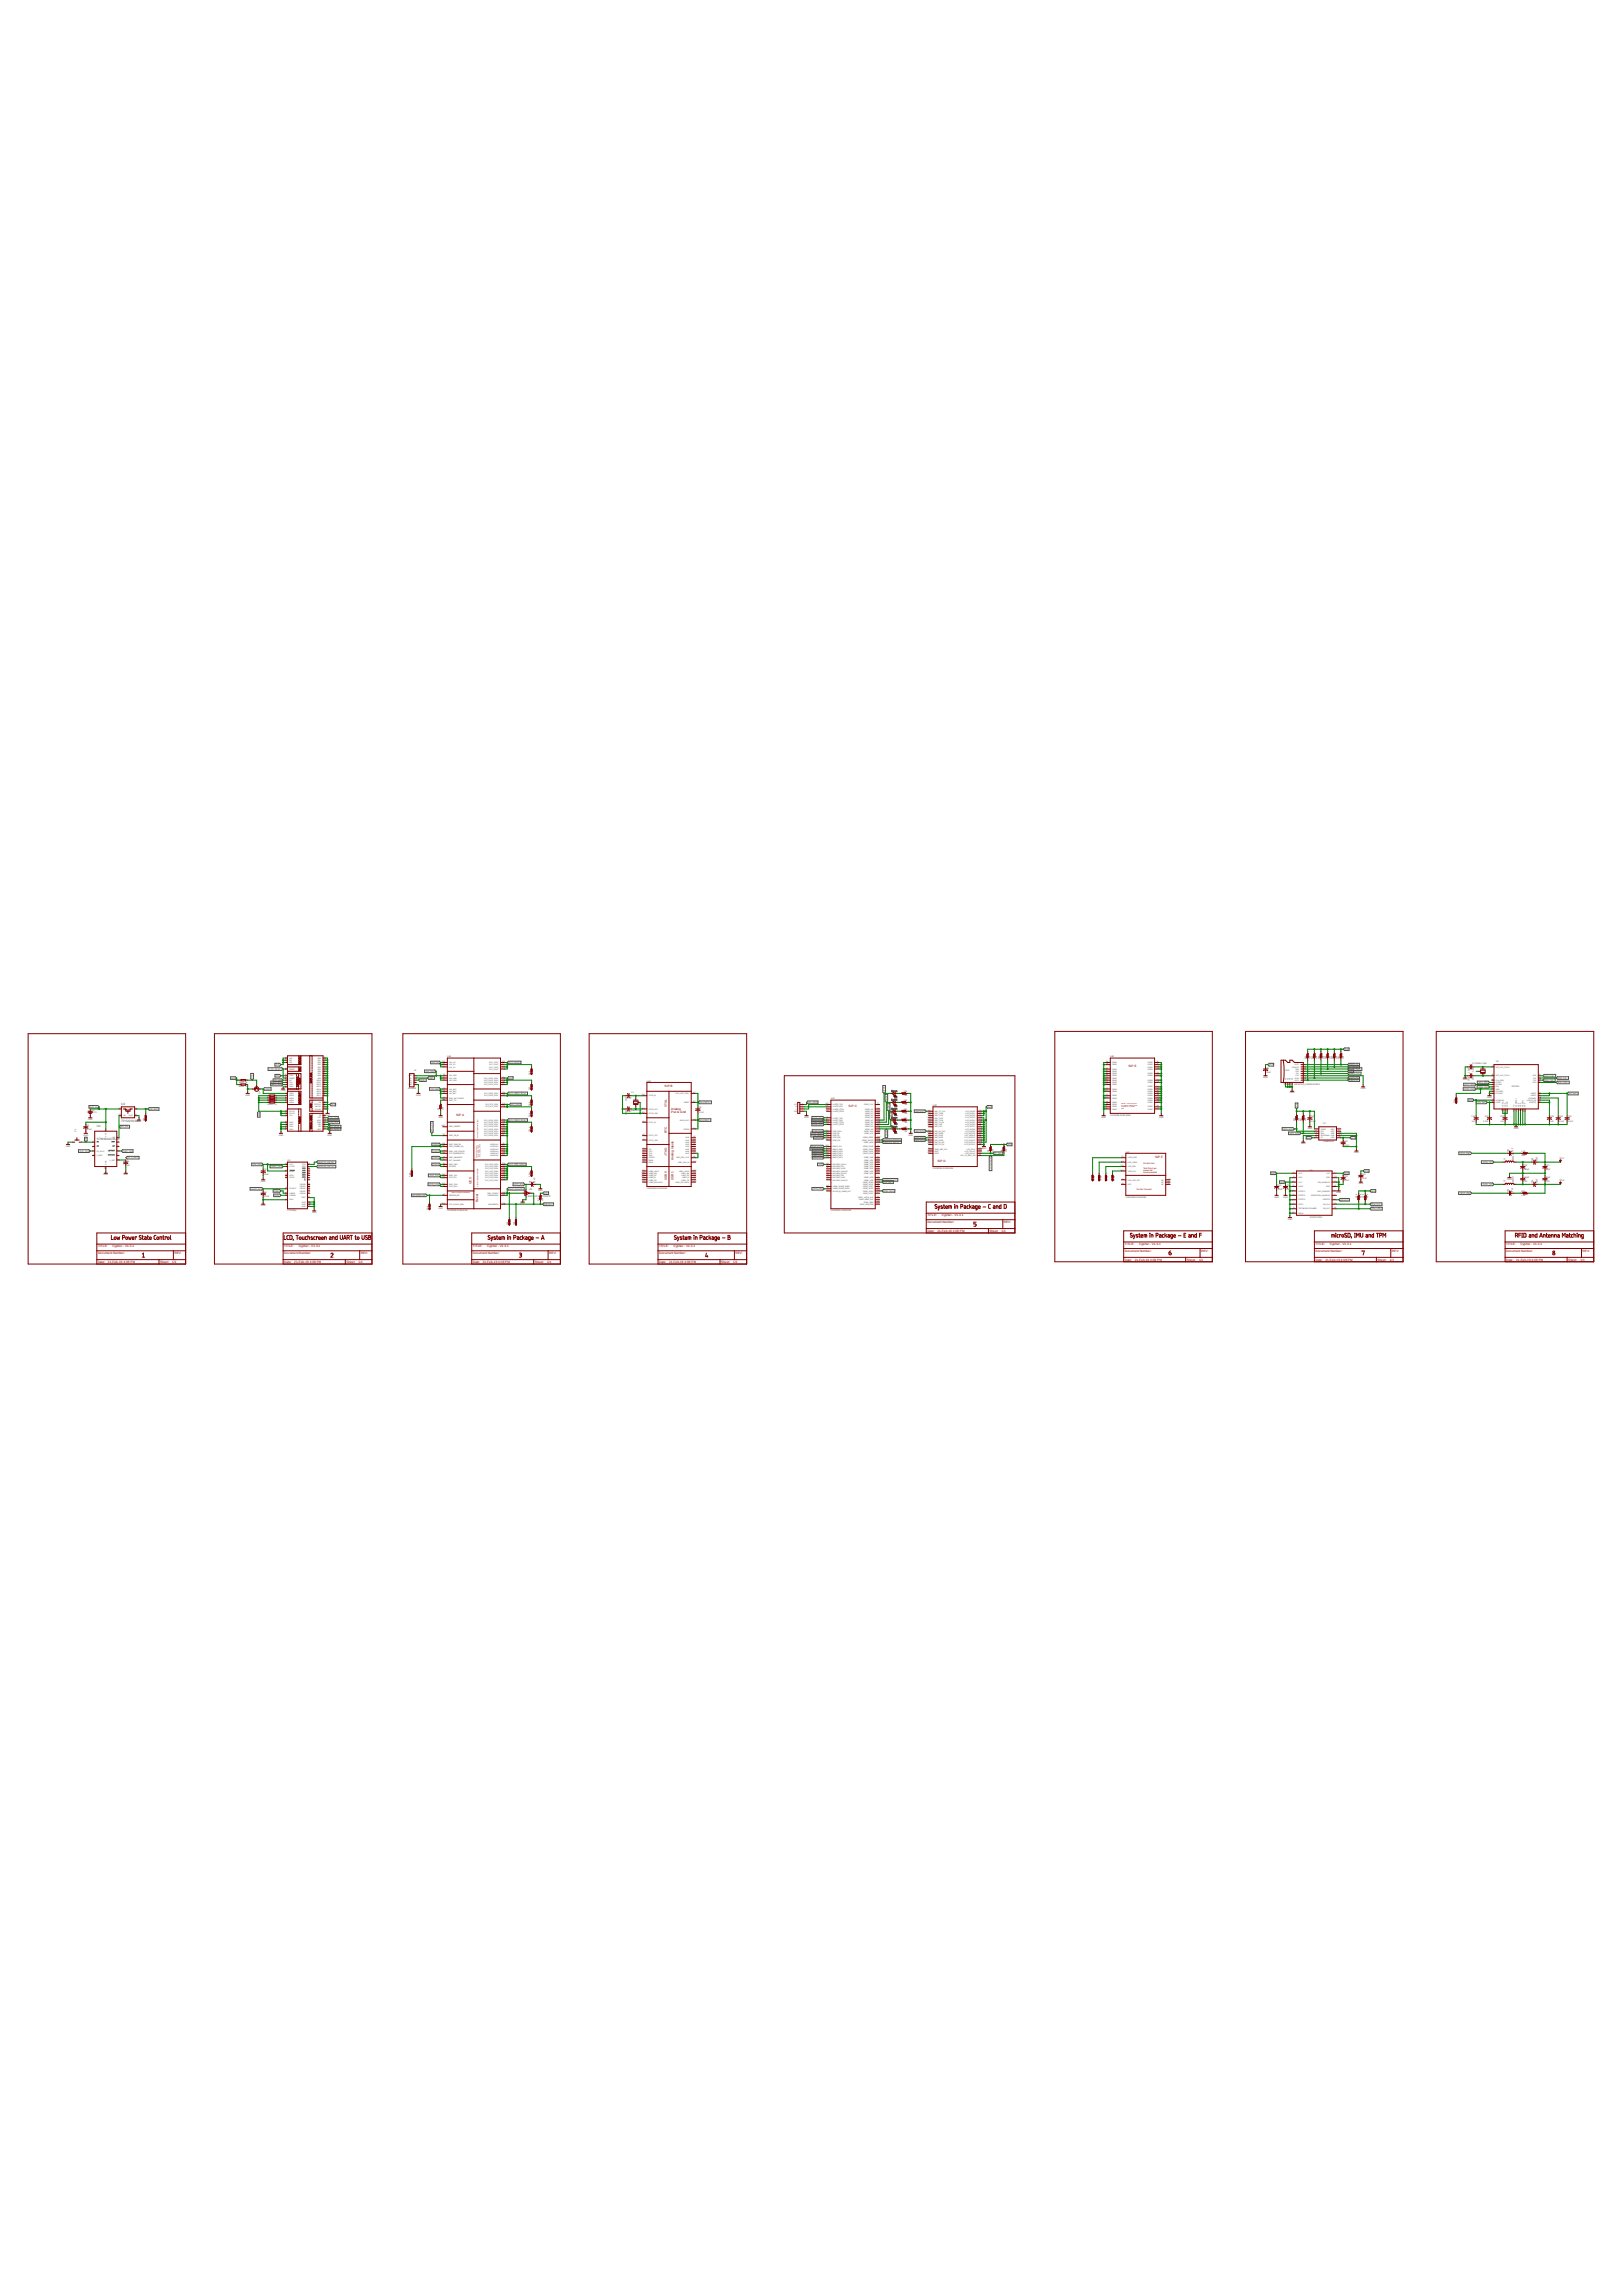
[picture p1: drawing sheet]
<svg xmlns="http://www.w3.org/2000/svg" width="210mm" height="297mm" viewBox="0 0 210 297" stroke-linecap="round" stroke-linejoin="round" font-family="sans-serif">
<defs><g id="words">
<g font-size=".4" fill="#505050">
<text x="15.7" y="142.9">U2</text>
<text x="12.5" y="147.5">STM6601CM2</text>
<text x="12.5" y="145.8">U1</text>
<text x="15.2" y="147.5">D</text>
<text x="15.7" y="145.2">TPS22916B</text>
</g>
<g font-size=".4" fill="#800000">
<text x="86" y="140.6">SIP B</text>
<text x="86.3" y="143.2" transform="rotate(-90 86.3 143.2)">XTAL</text>
<text x="86.9" y="143.6">Analog</text>
<text x="109.8" y="143.2">SIP C</text>
<text x="146" y="138">SIP E</text>
<text x="59" y="144.3">SIP A</text>
<text x="86.3" y="149.5" transform="rotate(-90 86.3 149.5)">JTAG</text>
<text x="86.3" y="146.6" transform="rotate(-90 86.3 146.6)">RTC</text>
<text x="86.9" y="144">Pwr &amp; Gnd</text>
<text x="149.5" y="149.8">SIP F</text>
<text x="61" y="153.2" transform="rotate(-90 61 153.2)">I2C0</text>
<text x="61.9" y="155.5" transform="rotate(-90 61.9 155.5)">Reset</text>
<text x="86.3" y="152.6" transform="rotate(-90 86.3 152.6)">USB0</text>
<text x="87.2" y="152.6" transform="rotate(-90 87.2 152.6)">USB1</text>
<text x="87.2" y="150.1" transform="rotate(-90 87.2 150.1)">Analog Inputs</text>
<text x="121.3" y="150.4">SIP D</text>
<text x="12.7" y="161.4">TITLE:</text>
<text x="14.5" y="161.4">Cypher - V1.3.1</text>
<text x="36.8" y="161.4">TITLE:</text>
<text x="38.7" y="161.4">Cypher - V1.3.1</text>
<text x="61.2" y="161.4">TITLE:</text>
<text x="63" y="161.4">Cypher - V1.3.1</text>
<text x="85.3" y="161.4">TITLE:</text>
<text x="87.2" y="161.4">Cypher - V1.3.1</text>
<text x="120" y="159.4">Date:</text>
<text x="120" y="157.4">TITLE:</text>
<text x="120" y="158.2">Document Number:</text>
<text x="121.3" y="159.4">21-Feb-19</text>
<text x="121.9" y="157.4">Cypher - V1.3.1</text>
<text x="123.3" y="159.4">4:08 PM</text>
<text x="128" y="159.4">Sheet:</text>
<text x="129.6" y="159.4">1/1</text>
<text x="129.9" y="158.2">REV:</text>
<text x="145.6" y="161.1">TITLE:</text>
<text x="145.6" y="162">Document Number:</text>
<text x="147.4" y="161.1">Cypher - V1.3.1</text>
<text x="155.5" y="162">REV:</text>
<text x="170.2" y="161.1">TITLE:</text>
<text x="170.2" y="162">Document Number:</text>
<text x="172.1" y="161.1">Cypher - V1.3.1</text>
<text x="180.1" y="162">REV:</text>
<text x="194.9" y="161.1">TITLE:</text>
<text x="194.9" y="162">Document Number:</text>
<text x="196.8" y="161.1">Cypher - V1.3.1</text>
<text x="204.8" y="162">REV:</text>
<text x="12.7" y="163.4">Date:</text>
<text x="12.7" y="162.2">Document Number:</text>
<text x="14" y="163.4">21-Feb-19</text>
<text x="16" y="163.4">4:08 PM</text>
<text x="20.7" y="163.4">Sheet:</text>
<text x="22.3" y="163.4">1/1</text>
<text x="22.6" y="162.2">REV:</text>
<text x="36.8" y="163.4">Date:</text>
<text x="36.8" y="162.2">Document Number:</text>
<text x="38.1" y="163.4">21-Feb-19</text>
<text x="40.1" y="163.4">4:08 PM</text>
<text x="44.8" y="163.4">Sheet:</text>
<text x="46.4" y="163.4">1/1</text>
<text x="46.7" y="162.2">REV:</text>
<text x="61.2" y="163.4">Date:</text>
<text x="61.2" y="162.2">Document Number:</text>
<text x="62.5" y="163.4">21-Feb-19</text>
<text x="64.5" y="163.4">4:08 PM</text>
<text x="69.2" y="163.4">Sheet:</text>
<text x="70.8" y="163.4">1/1</text>
<text x="71.1" y="162.2">REV:</text>
<text x="85.3" y="163.4">Date:</text>
<text x="85.3" y="162.2">Document Number:</text>
<text x="86.6" y="163.4">21-Feb-19</text>
<text x="88.6" y="163.4">4:08 PM</text>
<text x="93.3" y="163.4">Sheet:</text>
<text x="94.9" y="163.4">1/1</text>
<text x="95.2" y="162.2">REV:</text>
<text x="145.6" y="163.1">Date:</text>
<text x="146.8" y="163.1">21-Feb-19</text>
<text x="148.9" y="163.1">4:08 PM</text>
<text x="153.6" y="163.1">Sheet:</text>
<text x="155.2" y="163.1">1/1</text>
<text x="170.2" y="163.1">Date:</text>
<text x="171.5" y="163.1">21-Feb-19</text>
<text x="173.5" y="163.1">4:08 PM</text>
<text x="178.3" y="163.1">Sheet:</text>
<text x="179.8" y="163.1">1/1</text>
<text x="194.9" y="163.1">Date:</text>
<text x="196.2" y="163.1">21-Feb-19</text>
<text x="198.2" y="163.1">4:08 PM</text>
<text x="202.9" y="163.1">Sheet:</text>
<text x="204.5" y="163.1">1/1</text>
</g>
<g font-size=".3" fill="#505050">
<text x="35.7" y="137.8">3V3</text>
<text x="55.9" y="137.5">VIN_AC</text>
<text x="57.9" y="136.8">U4A</text>
<text x="65.8" y="137.6">SYS_VOUT</text>
<text x="143.7" y="136.8">U4E</text>
<text x="164.2" y="137.8">3V3</text>
<text x="169.1" y="137" transform="rotate(-90 169.1 137)">R12</text>
<text x="169.6" y="137" transform="rotate(-90 169.6 137)">10k</text>
<text x="169.9" y="137" transform="rotate(-90 169.9 137)">R13</text>
<text x="170.5" y="137" transform="rotate(-90 170.5 137)">10k</text>
<text x="170.8" y="137" transform="rotate(-90 170.8 137)">R14</text>
<text x="171.3" y="137" transform="rotate(-90 171.3 137)">10k</text>
<text x="171.6" y="137" transform="rotate(-90 171.6 137)">R15</text>
<text x="172.2" y="137" transform="rotate(-90 172.2 137)">10k</text>
<text x="172.5" y="137" transform="rotate(-90 172.5 137)">R16</text>
<text x="173" y="137" transform="rotate(-90 173 137)">10k</text>
<text x="173.4" y="137" transform="rotate(-90 173.4 137)">R17</text>
<text x="173.9" y="137" transform="rotate(-90 173.9 137)">10k</text>
<text x="174" y="135.8">3V3</text>
<text x="174.6" y="137.8">MMC0.D2</text>
<text x="190.5" y="137.6">27.12MHz 10pF</text>
<text x="193.6" y="137.5">U8</text>
<text x="11.6" y="143.3">BAT_V+</text>
<text x="12" y="143.8">J1</text>
<text x="19.3" y="143.6">VIN_BAT</text>
<text x="30" y="139.5">3V3</text>
<text x="30.9" y="140.1">RN1A 1k</text>
<text x="30.9" y="140.7">RN1B 1k</text>
<text x="31.8" y="141.8">GND</text>
<text x="32.7" y="139.6" transform="rotate(-90 32.7 139.6)">LITE</text>
<text x="33.7" y="141.5" transform="rotate(-90 33.7 141.5)">Q1</text>
<text x="34.2" y="141">LEDK</text>
<text x="34.6" y="142.1">RN2A 15</text>
<text x="34.6" y="142.4">RN2B 15</text>
<text x="34.6" y="142.7">RN2C 15</text>
<text x="34.6" y="143">RN2D 15</text>
<text x="34.9" y="138.4">LCD_RESET</text>
<text x="35.2" y="140.4">I2C1_SDA</text>
<text x="35.2" y="140.1">I2C1_SCL</text>
<text x="35.5" y="139.8">TP_IRQ</text>
<text x="35.7" y="139.3">3V3</text>
<text x="36.4" y="141.2">GND</text>
<text x="42.8" y="143">3V3</text>
<text x="52.8" y="140.9">MicroAB</text>
<text x="53.6" y="138.6">J2</text>
<text x="53.9" y="141.8">GND</text>
<text x="54.3" y="139.8">USB+</text>
<text x="55.1" y="138.7">VIN_USB</text>
<text x="55.5" y="139.6">USB-</text>
<text x="55.7" y="141">VIN_BAT</text>
<text x="56.9" y="143.6" transform="rotate(-90 56.9 143.6)">R1</text>
<text x="57.4" y="143.6" transform="rotate(-90 57.4 143.6)">10k</text>
<text x="65.8" y="139.6">3V3</text>
<text x="65.8" y="141.6">SYS_VDD2_3P3V</text>
<text x="66.1" y="143">RTC_1P8</text>
<text x="68.7" y="143" transform="rotate(-90 68.7 143)">TP8</text>
<text x="68.7" y="141" transform="rotate(-90 68.7 141)">TP7</text>
<text x="68.7" y="139" transform="rotate(-90 68.7 139)">TP6</text>
<text x="81.1" y="142.5" transform="rotate(-90 81.1 142.5)">12pF</text>
<text x="81.7" y="143.9" transform="rotate(-90 81.7 143.9)">C7</text>
<text x="81.7" y="142.2" transform="rotate(-90 81.7 142.2)">C6</text>
<text x="81.7" y="143.8">24MHz 9pF</text>
<text x="81.7" y="141.5">Y1</text>
<text x="83.7" y="139.9">U4B</text>
<text x="90.4" y="143.9">0.1uF</text>
<text x="90.4" y="143.4">C8</text>
<text x="90.5" y="142.7">AIN.VREF+</text>
<text x="104.5" y="142.7">VIN_USB</text>
<text x="107.5" y="142.2">U4C</text>
<text x="114.5" y="141.3" transform="rotate(-90 114.5 141.3)">USR0</text>
<text x="114.8" y="142.4" transform="rotate(-90 114.8 142.4)">USR1</text>
<text x="115.1" y="143.6" transform="rotate(-90 115.1 143.6)">USR2</text>
<text x="117" y="141.3">10k</text>
<text x="117" y="142.4">10k</text>
<text x="117" y="143.6">10k</text>
<text x="117.1" y="141.8">R3</text>
<text x="117.1" y="143">R4</text>
<text x="118.5" y="143.8">MMC0.D7</text>
<text x="120.7" y="143.1">U4D</text>
<text x="127.8" y="143.3">3V3</text>
<text x="163.5" y="139.5">GND</text>
<text x="163.9" y="138.8">10uF</text>
<text x="163.9" y="138.2">C9</text>
<text x="166.4" y="138.6">XU3</text>
<text x="166.9" y="141.5">GND</text>
<text x="167.5" y="140.3">MICROSD_CARDHOLDER</text>
<text x="167.9" y="143.3" transform="rotate(-90 167.9 143.3)">3V3</text>
<text x="174.6" y="138.7">3V3</text>
<text x="174.6" y="138.1">MMC0.D3</text>
<text x="174.6" y="138.4">MMC0.CMD</text>
<text x="174.6" y="139">MMC0.CLK</text>
<text x="174.6" y="139.6">MMC0.D0</text>
<text x="174.6" y="139.8">MMC0.D1</text>
<text x="176.1" y="140.9">GND</text>
<text x="188.3" y="142.8" transform="rotate(-90 188.3 142.8)">TP16</text>
<text x="189.3" y="139.7">GND</text>
<text x="189.5" y="141">RFID_VEN</text>
<text x="189.6" y="140.4">I2C1_SDA</text>
<text x="190.1" y="142.4">3V3</text>
<text x="190.2" y="139.9" transform="rotate(-90 190.2 139.9)">12pF</text>
<text x="190.2" y="138.8" transform="rotate(-90 190.2 138.8)">12pF</text>
<text x="190.7" y="139.8" transform="rotate(-90 190.7 139.8)">C17</text>
<text x="190.7" y="138.6" transform="rotate(-90 190.7 138.6)">C16</text>
<text x="191.2" y="142.7">VIN_BAT</text>
<text x="191.4" y="140.1">I2C1_SCL</text>
<text x="191.4" y="140.7">RFID_IRQ</text>
<text x="192.1" y="139.9">Y2</text>
<text x="192.5" y="142">GND</text>
<text x="195.6" y="140.6">PN7150</text>
<text x="199.8" y="139.8">RFID_TX2</text>
<text x="199.8" y="139.3">RFID_RXP</text>
<text x="201.5" y="139.6">RFID_TX1</text>
<text x="201.5" y="140.1">RFID_RXN</text>
<text x="203" y="141.6">VIN_BAT</text>
<text x="8.5" y="148.3">GND</text>
<text x="9.9" y="146.4" transform="rotate(-90 9.9 146.4)">S1</text>
<text x="10.3" y="149">RTC_1P8</text>
<text x="10.8" y="146.9">GND</text>
<text x="11.2" y="147.6" transform="rotate(-90 11.2 147.6)">PB</text>
<text x="11.2" y="146.2">0.1uF</text>
<text x="11.2" y="145.7">C1</text>
<text x="11.4" y="144.9">GND</text>
<text x="12" y="144">3.7V</text>
<text x="15.6" y="145.9">BAT_EN</text>
<text x="15.9" y="149">PMIC_PB</text>
<text x="16.4" y="149.9">PB_V_REF</text>
<text x="17.7" y="145.2">GND</text>
<text x="18.7" y="145" transform="rotate(-90 18.7 145)">TP1</text>
<text x="33.6" y="144.4" transform="rotate(-90 33.6 144.4)">3V3</text>
<text x="36.1" y="146.9">GND</text>
<text x="42.1" y="144.3">GND</text>
<text x="42.4" y="146.9">GND</text>
<text x="42.6" y="146.2">LCD_MISO</text>
<text x="42.6" y="145.9">LCD_MOSI</text>
<text x="42.6" y="144.7">LCD_CS</text>
<text x="42.6" y="145.3">LCD_CLK</text>
<text x="42.6" y="145">LCD_D/C</text>
<text x="56" y="146.5" transform="rotate(-90 56 146.5)">PMIC_PB</text>
<text x="56" y="148.2">PMIC1</text>
<text x="56" y="149">PMIC2</text>
<text x="56" y="149.9">PMIC3</text>
<text x="56.7" y="144.6">GND</text>
<text x="65.8" y="145">SYS_VDD3_3P3V</text>
<text x="68.7" y="146.5" transform="rotate(-90 68.7 146.5)">TP10</text>
<text x="68.7" y="144.5" transform="rotate(-90 68.7 144.5)">TP9</text>
<text x="81.1" y="144.2" transform="rotate(-90 81.1 144.2)">12pF</text>
<text x="90.5" y="145">AIN.VREF-</text>
<text x="104.1" y="144.6">GND</text>
<text x="105" y="148.7">MMC0.CMD</text>
<text x="105.1" y="148.4">MMC0.CLK</text>
<text x="105.1" y="146.7">LCD_MISO</text>
<text x="105.1" y="147">LCD_MOSI</text>
<text x="105.2" y="145.3">TPM_SDA</text>
<text x="105.2" y="145">I2C1_SDA</text>
<text x="105.2" y="145.6">TPM_SCL</text>
<text x="105.3" y="144.7">I2C1_SCL</text>
<text x="105.3" y="149.6">MMC0.D2</text>
<text x="105.3" y="149.9">MMC0.D3</text>
<text x="105.3" y="149">MMC0.D0</text>
<text x="105.3" y="149.3">MMC0.D1</text>
<text x="105.3" y="146.4">LCD_CLK</text>
<text x="105.4" y="147.3">LCD_CS</text>
<text x="114.3" y="147.6">UART.TX_SIP.RX</text>
<text x="114.3" y="147.9">UART.RX_SIP.TX</text>
<text x="114.8" y="147" transform="rotate(-90 114.8 147)">CHRG</text>
<text x="115.4" y="144.7" transform="rotate(-90 115.4 144.7)">USR3</text>
<text x="117" y="144.7">10k</text>
<text x="117" y="145.9">160</text>
<text x="117.1" y="144.1">R5</text>
<text x="117.1" y="145.3">R6</text>
<text x="117.1" y="146.4">R7</text>
<text x="117.6" y="146.9">GND</text>
<text x="118.5" y="147.3">MMC0.D4</text>
<text x="118.5" y="147.6">MMC0.D5</text>
<text x="118.5" y="146.4">MMC0.D6</text>
<text x="127" y="148.6">GND</text>
<text x="128" y="149.1" transform="rotate(-90 128 149.1)">R8</text>
<text x="128.6" y="149.1" transform="rotate(-90 128.6 149.1)">10k</text>
<text x="128.6" y="149.3">TP_IRQ</text>
<text x="129.7" y="149.1" transform="rotate(-90 129.7 149.1)">R9</text>
<text x="130.3" y="149.1" transform="rotate(-90 130.3 149.1)">10k</text>
<text x="130.4" y="148.2">3V3</text>
<text x="142.5" y="144.6">GND</text>
<text x="143.7" y="144.3">OSD3358-512M-BSM</text>
<text x="145.7" y="149.1">U4F</text>
<text x="150" y="144.6">GND</text>
<text x="166.1" y="146.2">I2C1_SCL</text>
<text x="166.9" y="146.7">I2C1_SDA</text>
<text x="167.6" y="145" transform="rotate(-90 167.6 145)">R10</text>
<text x="168.2" y="145" transform="rotate(-90 168.2 145)">10k</text>
<text x="168.4" y="148.1">GND</text>
<text x="168.5" y="145" transform="rotate(-90 168.5 145)">R11</text>
<text x="169" y="145" transform="rotate(-90 169 145)">10k</text>
<text x="169.1" y="147.3">3V3</text>
<text x="169.2" y="146.1">GND</text>
<text x="169.6" y="145.1">0.1u</text>
<text x="169.6" y="144.5">C12</text>
<text x="170.2" y="145.1">F</text>
<text x="171.2" y="147.8">LSM6DS33</text>
<text x="171.2" y="145.5">U7</text>
<text x="173.9" y="148.2">0.1uF</text>
<text x="173.9" y="147.7">C13</text>
<text x="174.9" y="147.3">3V3</text>
<text x="175.3" y="149.2">GND</text>
<text x="189" y="149.3">RFID_RXP</text>
<text x="190.4" y="144.5">C18</text>
<text x="190.5" y="145.1">1uF</text>
<text x="191.9" y="145.1">4.7uF</text>
<text x="192.2" y="144.5">C19</text>
<text x="194.2" y="144.5">C20</text>
<text x="194.2" y="145.1">1uF</text>
<text x="195.3" y="149.1" transform="rotate(-90 195.3 149.1)">C21</text>
<text x="195.8" y="149.1" transform="rotate(-90 195.8 149.1)">1 nF</text>
<text x="195.9" y="146.1">GND</text>
<text x="196.9" y="149">1.5k</text>
<text x="196.9" y="149.6">R20</text>
<text x="200.6" y="145.1">1uF</text>
<text x="200.6" y="144.5">C29</text>
<text x="201.8" y="145.1">0.1uF</text>
<text x="201.8" y="144.5">C30</text>
<text x="201.8" y="149.9">TP17</text>
<text x="202.9" y="145.1">0.1uF</text>
<text x="202.9" y="144.5">C31</text>
<text x="13.4" y="152.1">GND</text>
<text x="16" y="152.1">GND</text>
<text x="16.4" y="150.8">1uF</text>
<text x="16.4" y="150.3">C2</text>
<text x="32.5" y="153.9">UART_3V3</text>
<text x="32.7" y="150.7">VIN_USB</text>
<text x="33.8" y="152.9">GND</text>
<text x="34.2" y="152">10nF</text>
<text x="34.2" y="154.8">0.1uF</text>
<text x="34.2" y="151.4">C3</text>
<text x="34.2" y="154.3">C4</text>
<text x="35.1" y="151">UART_3V3</text>
<text x="35.4" y="154.2">USB+</text>
<text x="35.5" y="154.7">USB-</text>
<text x="37.2" y="150.2">U3</text>
<text x="41.1" y="150.5">UART.TX_SIP.RX</text>
<text x="41.1" y="151">UART.RX_SIP.TX</text>
<text x="53.2" y="152.2" transform="rotate(-90 53.2 152.2)">TP2</text>
<text x="53.4" y="154.7">EEPROM.WP</text>
<text x="55.6" y="153.3">I2C0_SDA</text>
<text x="55.6" y="152.2">I2C0_SCL</text>
<text x="56" y="150.7">PMIC4</text>
<text x="65.8" y="150.7">SYS_VDD_1P8V</text>
<text x="65.8" y="153.9">PMIC_PGOOD</text>
<text x="66.6" y="153.3">RTC_1P8</text>
<text x="67.4" y="155.8">GND</text>
<text x="68.3" y="154.8">SN74LVC1G07DSFR</text>
<text x="68.5" y="154">U5</text>
<text x="68.7" y="152.2" transform="rotate(-90 68.7 152.2)">TP11</text>
<text x="68.7" y="153.1" transform="rotate(-90 68.7 153.1)">C5</text>
<text x="69.3" y="153.1" transform="rotate(-90 69.3 153.1)">0.1uF</text>
<text x="69.6" y="154.1">GND</text>
<text x="69.8" y="155.4" transform="rotate(-90 69.8 155.4)">R2</text>
<text x="70.3" y="155.4" transform="rotate(-90 70.3 155.4)">10k</text>
<text x="70.4" y="154.5">3V3</text>
<text x="70.4" y="155.9">#RESET</text>
<text x="83.7" y="153.8">OSD3358-512M-BSM</text>
<text x="105.3" y="153.9">RFID_IRQ</text>
<text x="105.9" y="150.7">LITE</text>
<text x="114.3" y="153">LCD_D/C</text>
<text x="114.3" y="152.7">EEPROM.WP</text>
<text x="114.3" y="154.2">RFID_VEN</text>
<text x="120.7" y="151.2">OSD3358-512M-BSM</text>
<text x="128.3" y="151.2" transform="rotate(-90 128.3 151.2)">LCD_RESET</text>
<text x="141.7" y="152.8" transform="rotate(-90 141.7 152.8)">TP12</text>
<text x="142.6" y="152.8" transform="rotate(-90 142.6 152.8)">TP13</text>
<text x="143.4" y="152.8" transform="rotate(-90 143.4 152.8)">TP14</text>
<text x="144.3" y="152.8" transform="rotate(-90 144.3 152.8)">TP15</text>
<text x="145.7" y="154.9">OSD3358-512M-BSM</text>
<text x="164.5" y="151.9">3V3</text>
<text x="164.9" y="154.9">GND</text>
<text x="165.3" y="154">2.2nF</text>
<text x="165.3" y="153.4">C10</text>
<text x="165.7" y="153">3V3</text>
<text x="166.1" y="154.9">GND</text>
<text x="166.5" y="154">2.2nF</text>
<text x="166.5" y="153.4">C11</text>
<text x="169.5" y="151.5">U6</text>
<text x="173" y="154.4">GND</text>
<text x="173.4" y="155.3">#RESET</text>
<text x="173.9" y="152.8">2.2nF</text>
<text x="173.9" y="152.3">C14</text>
<text x="174" y="151.9">3V3</text>
<text x="175.6" y="155" transform="rotate(-90 175.6 155)">1.5k</text>
<text x="175.8" y="153.2">GND</text>
<text x="176.2" y="155" transform="rotate(-90 176.2 155)">R18</text>
<text x="176.2" y="152.5">0.1uF</text>
<text x="176.2" y="152">C15</text>
<text x="176.5" y="155" transform="rotate(-90 176.5 155)">1.5k</text>
<text x="176.6" y="151.6">3V3</text>
<text x="177" y="155" transform="rotate(-90 177 155)">R19</text>
<text x="177.4" y="154.2">3V3</text>
<text x="177.4" y="155.9">TPM_SCL</text>
<text x="189" y="154.5">RFID_RXN</text>
<text x="192" y="150.5">RFID_TX1</text>
<text x="192" y="153.3">RFID_TX2</text>
<text x="194.8" y="152.9" transform="rotate(-90 194.8 152.9)">L2</text>
<text x="194.8" y="150.1" transform="rotate(-90 194.8 150.1)">L1</text>
<text x="195.1" y="152.6">GND</text>
<text x="195.3" y="154.2" transform="rotate(-90 195.3 154.2)">C22</text>
<text x="195.8" y="154.2" transform="rotate(-90 195.8 154.2)">1 nF</text>
<text x="195.9" y="152.9" transform="rotate(-90 195.9 152.9)">560nH</text>
<text x="195.9" y="150.1" transform="rotate(-90 195.9 150.1)">560nH</text>
<text x="196.9" y="154.7">1.5k</text>
<text x="196.9" y="154.2">R21</text>
<text x="197.2" y="151.4">180pF</text>
<text x="197.2" y="152.4">180pF</text>
<text x="197.2" y="150.9">C23</text>
<text x="197.2" y="152.9">C24</text>
<text x="198.4" y="153.1" transform="rotate(-90 198.4 153.1)">C26</text>
<text x="198.4" y="150.2" transform="rotate(-90 198.4 150.2)">C25</text>
<text x="199" y="153.1" transform="rotate(-90 199 153.1)">33pF</text>
<text x="199" y="150.2" transform="rotate(-90 199 150.2)">33pF</text>
<text x="200" y="152.4">82pF</text>
<text x="200" y="151.4">82pF</text>
<text x="200" y="152.9">C28</text>
<text x="200" y="150.9">C27</text>
<text x="201.8" y="152.8">TP18</text>
<text x="33.8" y="156.1">GND</text>
<text x="37.2" y="156.7">FT232RQ</text>
<text x="40.4" y="156.9">GND</text>
<text x="55.5" y="156.5" transform="rotate(-90 55.5 156.5)">TP3</text>
<text x="56.7" y="156.4">GND</text>
<text x="57.9" y="156.7">OSD3358-512M-BSM</text>
<text x="65.8" y="158.5" transform="rotate(-90 65.8 158.5)">TP4</text>
<text x="66.7" y="158.5" transform="rotate(-90 66.7 158.5)">TP5</text>
<text x="107.5" y="156.7">OSD3358-512M-BSM</text>
<text x="166.6" y="157.8">GND</text>
<text x="169.5" y="157.5">AT97SC3205</text>
<text x="177.4" y="156.5">TPM_SDA</text>
</g>
<g font-size=".3" fill="#800000">
<text x="147.1" y="153.9">Do Not Connect</text>
<text x="148" y="150.6">Do Not Use</text>
<text x="148" y="151.2">Test Point per</text>
<text x="148" y="151.5">power rail</text>
<text x="148" y="151.8">recommended</text>
</g>
<g font-size=".2" fill="#505050">
<text x="37.1" y="136.8">6</text>
<text x="37.1" y="137.1">7</text>
<text x="37.1" y="137.4">8</text>
<text x="37.5" y="137">IM0</text>
<text x="37.5" y="137.3">IM1</text>
<text x="37.5" y="137.5">IM2</text>
<text x="41.1" y="137">DB0</text>
<text x="41.1" y="137.3">DB1</text>
<text x="41.1" y="137.5">DB2</text>
<text x="41.1" y="137.8">DB3</text>
<text x="41.9" y="136.8">32</text>
<text x="41.9" y="137.1">31</text>
<text x="41.9" y="137.4">30</text>
<text x="41.9" y="137.7">29</text>
<text x="41.9" y="138">28</text>
<text x="57.2" y="137.7">R10</text>
<text x="57.2" y="137.4">P10</text>
<text x="57.2" y="138">T10</text>
<text x="58.1" y="137.5">VIN_AC</text>
<text x="63.3" y="137.5">SYS_VOUT</text>
<text x="65" y="137.4">K6</text>
<text x="65" y="137.7">K7</text>
<text x="65" y="138">L6</text>
<text x="143.1" y="137.4">D8</text>
<text x="143.1" y="137.7">D9</text>
<text x="143.9" y="137.5">DGND</text>
<text x="148.5" y="137.5">DGND</text>
<text x="149.7" y="137.4">J4</text>
<text x="149.7" y="137.7">J5</text>
<text x="149.7" y="138">J12</text>
<text x="167.6" y="137.8">DAT2</text>
<text x="168.6" y="138">2</text>
<text x="168.6" y="137.7">1</text>
<text x="193" y="138">37</text>
<text x="15.4" y="143.4">A2</text>
<text x="16" y="143.6">VIN</text>
<text x="16.5" y="143.6">VOUT</text>
<text x="17.5" y="143.4">A1</text>
<text x="31" y="139.7">1</text>
<text x="31" y="140.3">2</text>
<text x="31.8" y="139.7">4</text>
<text x="31.8" y="140.3">3</text>
<text x="34.8" y="141.7">1</text>
<text x="34.8" y="142">2</text>
<text x="34.8" y="142.3">3</text>
<text x="34.8" y="142.6">4</text>
<text x="35.5" y="141.7">8</text>
<text x="35.5" y="142">7</text>
<text x="35.5" y="142.3">6</text>
<text x="35.5" y="142.6">5</text>
<text x="36.8" y="139.1">9*2</text>
<text x="36.8" y="140.6">5*4</text>
<text x="36.9" y="138.3">10</text>
<text x="36.9" y="143.7">40</text>
<text x="37.1" y="141.4">1</text>
<text x="37.1" y="142.6">5</text>
<text x="37.1" y="141.7">2</text>
<text x="37.1" y="142">3</text>
<text x="37.1" y="142.3">4</text>
<text x="37.1" y="139.4">2</text>
<text x="37.1" y="139.7">1</text>
<text x="37.1" y="140">4</text>
<text x="37.1" y="140.3">3</text>
<text x="37.5" y="138.4">RESET</text>
<text x="37.5" y="141.6">LEDK</text>
<text x="37.5" y="142.7">LEDA</text>
<text x="37.5" y="141.8">LEDA</text>
<text x="37.5" y="143.8">IOVCC</text>
<text x="37.5" y="139.3">VDD</text>
<text x="37.5" y="139.5">RESET</text>
<text x="37.5" y="139.8">INT</text>
<text x="37.5" y="140.1">SCL</text>
<text x="37.5" y="140.4">SDA</text>
<text x="37.5" y="140.7">GND</text>
<text x="40.7" y="143">DOTCLK</text>
<text x="40.8" y="143.6">VSYNC</text>
<text x="40.8" y="143.3">HSYNC</text>
<text x="41" y="139.8">DB10</text>
<text x="41" y="140.4">DB12</text>
<text x="41" y="140.7">DB13</text>
<text x="41" y="141">DB14</text>
<text x="41" y="141.3">DB15</text>
<text x="41" y="141.5">DB16</text>
<text x="41" y="141.8">DB17</text>
<text x="41" y="140.1">DB11</text>
<text x="41.1" y="138.1">DB4</text>
<text x="41.1" y="138.4">DB5</text>
<text x="41.1" y="138.7">DB6</text>
<text x="41.1" y="139">DB7</text>
<text x="41.1" y="139.3">DB8</text>
<text x="41.1" y="139.5">DB9</text>
<text x="41.3" y="142.7">DE</text>
<text x="41.9" y="143.4">11</text>
<text x="41.9" y="143.1">12</text>
<text x="41.9" y="142.9">13</text>
<text x="41.9" y="142.6">14</text>
<text x="41.9" y="138.3">27</text>
<text x="41.9" y="138.6">26</text>
<text x="41.9" y="138.8">25</text>
<text x="41.9" y="139.1">24</text>
<text x="41.9" y="139.4">23</text>
<text x="41.9" y="139.7">22</text>
<text x="41.9" y="140">21</text>
<text x="41.9" y="140.3">20</text>
<text x="41.9" y="140.6">19</text>
<text x="41.9" y="140.9">18</text>
<text x="41.9" y="141.1">17</text>
<text x="41.9" y="141.4">16</text>
<text x="41.9" y="141.7">15</text>
<text x="52.8" y="139.3">VCC</text>
<text x="52.8" y="140.4">GND</text>
<text x="53" y="139.8">D+</text>
<text x="53.1" y="139.5">D-</text>
<text x="53.1" y="140.1">ID</text>
<text x="53.6" y="139.1">1</text>
<text x="53.6" y="139.4">2</text>
<text x="53.6" y="139.7">3</text>
<text x="53.6" y="140">4</text>
<text x="53.6" y="140.3">5*7</text>
<text x="57.3" y="142.3">N6</text>
<text x="57.3" y="142">N7</text>
<text x="57.3" y="141.1">R8</text>
<text x="57.3" y="139.4">R9</text>
<text x="57.4" y="140.9">P8</text>
<text x="57.4" y="139.1">P9</text>
<text x="57.4" y="139.7">T9</text>
<text x="57.4" y="141.4">T8</text>
<text x="58.1" y="142.4">PMIC_TS</text>
<text x="58.1" y="142.1">PMIC_BAT_SENSE</text>
<text x="58.1" y="141">VIN_BAT</text>
<text x="58.1" y="139.3">VIN_USB</text>
<text x="58.1" y="138.1">VIN_AC</text>
<text x="58.1" y="139.8">VIN_USB</text>
<text x="58.1" y="141.6">VIN_BAT</text>
<text x="62.6" y="141.5">SYS_VDD2_3P3V</text>
<text x="62.6" y="139.5">SYS_VDD1_3P3V</text>
<text x="62.6" y="140.1">SYS_VDD1_3P3V</text>
<text x="62.8" y="143">SYS_RTC_1P8V</text>
<text x="63.3" y="138.1">SYS_VOUT</text>
<text x="65" y="141.4">F11</text>
<text x="65" y="139.4">F6</text>
<text x="65" y="139.7">F7</text>
<text x="65" y="138.3">L7</text>
<text x="65" y="140">G6</text>
<text x="65" y="140.3">G7</text>
<text x="65" y="141.7">G11</text>
<text x="65" y="142.9">K11</text>
<text x="65" y="143.1">L11</text>
<text x="83" y="143.4">N16</text>
<text x="83.1" y="141.7">P16</text>
<text x="84" y="141.8">OSC0_IN</text>
<text x="84" y="143.6">OSC0_OUT</text>
<text x="87.4" y="141.5">SYS_ADC_1P8V</text>
<text x="88.5" y="142.7">VREFP</text>
<text x="89.7" y="142.6">B7</text>
<text x="89.7" y="141.4">A7</text>
<text x="102.8" y="143">VCC</text>
<text x="102.8" y="143.8">GND</text>
<text x="102.9" y="143.3">RX</text>
<text x="103" y="143.6">TX</text>
<text x="103.8" y="142.9">1</text>
<text x="103.8" y="143.1">2</text>
<text x="103.8" y="143.4">3</text>
<text x="103.8" y="143.7">4</text>
<text x="106.8" y="143.1">A12</text>
<text x="106.9" y="143.4">C12</text>
<text x="106.9" y="143.7">C13</text>
<text x="106.9" y="142.9">B12</text>
<text x="107.8" y="143.6">UART0_CTSN</text>
<text x="107.8" y="143.8">UART0_RTSN</text>
<text x="107.8" y="143.3">UART0_RXD</text>
<text x="107.8" y="143">UART0_TXD</text>
<text x="111.8" y="143">GPMC_CLK</text>
<text x="112" y="143.6">GPMC_A0</text>
<text x="112" y="143.8">GPMC_A1</text>
<text x="113.5" y="143.4">T12</text>
<text x="113.5" y="143.7">R12</text>
<text x="113.5" y="142.9">T7</text>
<text x="120.1" y="143.7">H16</text>
<text x="121" y="143.8">MII1_TX_CLK</text>
<text x="125" y="143.8">LCD_DATA0</text>
<text x="126.7" y="143.7">G3</text>
<text x="143" y="142">G12</text>
<text x="143" y="143.1">H12</text>
<text x="143" y="143.4">H13</text>
<text x="143" y="139.7">E10</text>
<text x="143" y="140.3">E12</text>
<text x="143" y="141.1">F12</text>
<text x="143.1" y="140">E11</text>
<text x="143.1" y="141.7">G5</text>
<text x="143.1" y="142.6">H4</text>
<text x="143.1" y="142.9">H5</text>
<text x="143.2" y="138.3">E5</text>
<text x="143.2" y="138.6">E6</text>
<text x="143.2" y="138.8">E7</text>
<text x="143.2" y="139.1">E8</text>
<text x="143.2" y="139.4">E9</text>
<text x="143.2" y="140.9">F5</text>
<text x="143.9" y="138.4">DGND</text>
<text x="143.9" y="139">DGND</text>
<text x="143.9" y="139.5">DGND</text>
<text x="143.9" y="140.1">DGND</text>
<text x="143.9" y="141">DGND</text>
<text x="143.9" y="141.8">DGND</text>
<text x="143.9" y="142.7">DGND</text>
<text x="143.9" y="143.3">DGND</text>
<text x="148.5" y="138.1">DGND</text>
<text x="148.5" y="139">DGND</text>
<text x="148.5" y="139.8">DGND</text>
<text x="148.5" y="140.7">DGND</text>
<text x="148.5" y="141.3">DGND</text>
<text x="148.5" y="141.8">DGND</text>
<text x="148.5" y="142.4">DGND</text>
<text x="148.5" y="143.3">DGND</text>
<text x="149.7" y="138.3">J13</text>
<text x="149.7" y="138.8">K5</text>
<text x="149.7" y="139.1">K12</text>
<text x="149.7" y="139.7">L5</text>
<text x="149.7" y="140">L12</text>
<text x="149.7" y="140.6">M5</text>
<text x="149.7" y="140.9">M6</text>
<text x="149.7" y="141.1">M7</text>
<text x="149.7" y="141.4">M8</text>
<text x="149.7" y="141.7">M9</text>
<text x="149.7" y="142">M10</text>
<text x="149.7" y="142.3">M11</text>
<text x="149.7" y="142.6">M12</text>
<text x="149.7" y="143.1">N8</text>
<text x="149.7" y="143.4">N9</text>
<text x="166.3" y="140.4" transform="rotate(-90 166.3 140.4)">G1</text>
<text x="166.4" y="139.8" transform="rotate(-90 166.4 139.8)">G1</text>
<text x="166.6" y="140.4" transform="rotate(-90 166.6 140.4)">G2</text>
<text x="166.7" y="139.8" transform="rotate(-90 166.7 139.8)">G2</text>
<text x="166.9" y="140.4" transform="rotate(-90 166.9 140.4)">G3</text>
<text x="167" y="139.8" transform="rotate(-90 167 139.8)">G3</text>
<text x="167.2" y="140.4" transform="rotate(-90 167.2 140.4)">G4</text>
<text x="167.2" y="138.1">CD/DAT3</text>
<text x="167.3" y="139.8" transform="rotate(-90 167.3 139.8)">G4</text>
<text x="167.6" y="139.5">DAT0</text>
<text x="167.6" y="139.8">DAT1</text>
<text x="167.6" y="138.7">VDD</text>
<text x="167.6" y="138.4">CMD</text>
<text x="167.6" y="139.3">VSS</text>
<text x="167.7" y="139">CLK</text>
<text x="168.6" y="138.8">5</text>
<text x="168.6" y="138.6">4</text>
<text x="168.6" y="139.4">7</text>
<text x="168.6" y="138.3">3</text>
<text x="168.6" y="139.1">6</text>
<text x="168.6" y="139.7">8</text>
<text x="193" y="139.1">36</text>
<text x="193" y="139.7">40</text>
<text x="193" y="140.9">10</text>
<text x="193" y="142.6">26</text>
<text x="193.2" y="140">7</text>
<text x="193.2" y="140.3">5</text>
<text x="193.2" y="140.6">8</text>
<text x="193.2" y="141.1">1</text>
<text x="193.2" y="141.4">3</text>
<text x="193.2" y="142.3">6</text>
<text x="193.6" y="138.1">NFC_CLK_XTAL2</text>
<text x="193.6" y="139.3">NFC_CLK_XTAL1</text>
<text x="193.6" y="139.8">CLK_REQ</text>
<text x="193.6" y="140.1">I2CSCL</text>
<text x="193.6" y="140.4">I2CSDA</text>
<text x="193.6" y="140.7">IRQ</text>
<text x="193.6" y="141">VEN</text>
<text x="193.6" y="141.3">I2CADR0</text>
<text x="193.6" y="141.6">I2CADR1</text>
<text x="193.6" y="142.7">VBAT</text>
<text x="193.6" y="142.4">VDD(PAD)</text>
<text x="194.4" y="143.8" transform="rotate(-90 194.4 143.8)">28</text>
<text x="194.6" y="143.2" transform="rotate(-90 194.6 143.2)">VDDA</text>
<text x="194.7" y="143.8" transform="rotate(-90 194.7 143.8)">29</text>
<text x="194.9" y="143.2" transform="rotate(-90 194.9 143.2)">VDD</text>
<text x="195" y="143.8" transform="rotate(-90 195 143.8)">30</text>
<text x="195.1" y="143.2" transform="rotate(-90 195.1 143.2)">VDDD</text>
<text x="195.9" y="143.6" transform="rotate(-90 195.9 143.6)">2</text>
<text x="196" y="143.2" transform="rotate(-90 196 143.2)">I.C.</text>
<text x="196.2" y="143.6" transform="rotate(-90 196.2 143.6)">4</text>
<text x="196.3" y="143.2" transform="rotate(-90 196.3 143.2)">VSS(PAD)</text>
<text x="196.4" y="143.6" transform="rotate(-90 196.4 143.6)">9</text>
<text x="196.6" y="143.2" transform="rotate(-90 196.6 143.2)">VSS</text>
<text x="196.7" y="143.8" transform="rotate(-90 196.7 143.8)">27</text>
<text x="197" y="143.8" transform="rotate(-90 197 143.8)">19</text>
<text x="197.1" y="143.2" transform="rotate(-90 197.1 143.2)">VSS(TX)</text>
<text x="197.3" y="143.9" transform="rotate(-90 197.3 143.9)">EXP</text>
<text x="197.4" y="143.2" transform="rotate(-90 197.4 143.2)">VSS</text>
<text x="197.6" y="142.4">VDD(TX_IN)</text>
<text x="197.8" y="142.1">VDD(MID)</text>
<text x="197.9" y="142.7">VDD(TX)</text>
<text x="198.1" y="141.8">VBAT2</text>
<text x="198.1" y="141.5">VBAT1</text>
<text x="198.4" y="140.1">RXN</text>
<text x="198.4" y="139.3">RXP</text>
<text x="198.4" y="139.8">TX2</text>
<text x="198.4" y="139.5">TX1</text>
<text x="199.1" y="142.6">14</text>
<text x="199.1" y="142.3">22</text>
<text x="199.1" y="142">17</text>
<text x="199.1" y="141.7">12</text>
<text x="199.1" y="141.4">13</text>
<text x="199.1" y="140">15</text>
<text x="199.1" y="139.7">18</text>
<text x="199.1" y="139.4">21</text>
<text x="199.1" y="139.1">16</text>
<text x="12.1" y="147.7">6</text>
<text x="12.1" y="148.3">2</text>
<text x="12.1" y="148.9">4</text>
<text x="12.1" y="149.5">5</text>
<text x="12.5" y="147.9">PB</text>
<text x="12.5" y="148.4">SR</text>
<text x="12.5" y="149">PS_HOLD</text>
<text x="12.5" y="149.6">C_SRD</text>
<text x="13.6" y="146.3" transform="rotate(-90 13.6 146.3)">1</text>
<text x="13.8" y="147.1" transform="rotate(-90 13.8 147.1)">VCC</text>
<text x="14" y="149.6">VCC_LO</text>
<text x="14" y="149">PB_OUT</text>
<text x="14.4" y="147.9">RST</text>
<text x="14.5" y="148.4">INT</text>
<text x="14.6" y="147.3">EN</text>
<text x="15.2" y="147.2">9</text>
<text x="15.2" y="147.7">10</text>
<text x="15.2" y="148.3">11</text>
<text x="15.2" y="148.9">8</text>
<text x="15.2" y="149.5">7</text>
<text x="15.4" y="144.3">B2</text>
<text x="16" y="144.4">ON</text>
<text x="16.7" y="144.4">GND</text>
<text x="17.5" y="144.3">B1</text>
<text x="36.9" y="144">41</text>
<text x="36.9" y="144.3">42</text>
<text x="36.9" y="145.2">43</text>
<text x="36.9" y="145.4">48</text>
<text x="36.9" y="145.7">49</text>
<text x="36.9" y="146">50</text>
<text x="37.5" y="144.4">VCI</text>
<text x="37.5" y="145.3">GND</text>
<text x="37.5" y="145.9">GND</text>
<text x="41.1" y="145.3">#WR</text>
<text x="41.1" y="145">#D/C</text>
<text x="41.1" y="146.1">SDO</text>
<text x="41.1" y="145.6">#RD</text>
<text x="41.1" y="144.7">#CS</text>
<text x="41.2" y="145.8">SDI</text>
<text x="41.3" y="144.4">TE</text>
<text x="41.9" y="146">33</text>
<text x="41.9" y="145.7">34</text>
<text x="41.9" y="145.4">35</text>
<text x="41.9" y="145.2">36</text>
<text x="41.9" y="144.9">37</text>
<text x="41.9" y="144.6">38</text>
<text x="41.9" y="144.3">39</text>
<text x="57.2" y="145.7">M13</text>
<text x="57.2" y="148.3">N10</text>
<text x="57.2" y="148">N11</text>
<text x="57.3" y="146.9">T11</text>
<text x="57.3" y="148.9">N4</text>
<text x="57.3" y="149.2">N5</text>
<text x="57.4" y="149.7">L4</text>
<text x="58.1" y="147">PMIC_PB_IN</text>
<text x="58.1" y="148.1">PMIC_PWR_EN</text>
<text x="58.1" y="149">PMIC_LDO_PGOOD</text>
<text x="58.1" y="149.9">PMIC_NWAKEUP</text>
<text x="58.1" y="148.4">PMIC_POWER_EN</text>
<text x="58.1" y="149.3">RTC_PWRONRSTN</text>
<text x="58.1" y="145.9">PMIC_NRESET</text>
<text x="62.6" y="145">SYS_VDD3_3P3V</text>
<text x="62.6" y="145.6">SYS_VDD3_3P3V</text>
<text x="62.6" y="146.1">SYS_VDD3_3P3V</text>
<text x="62.6" y="146.7">SYS_VDD3_3P3V</text>
<text x="63.4" y="149.3">VDDSHV5</text>
<text x="63.4" y="148.1">VDDSHV1</text>
<text x="63.4" y="148.4">VDDSHV2</text>
<text x="63.4" y="148.7">VDDSHV3</text>
<text x="63.4" y="149">VDDSHV4</text>
<text x="63.4" y="149.6">VDDSHV6</text>
<text x="65" y="149.2">G9</text>
<text x="65" y="148">J9</text>
<text x="65" y="148.3">K9</text>
<text x="65" y="148.6">L9</text>
<text x="65" y="148.9">F9</text>
<text x="65" y="149.5">H9</text>
<text x="65" y="144.9">F8</text>
<text x="65" y="145.2">G8</text>
<text x="65" y="145.4">H7</text>
<text x="65" y="145.7">H8</text>
<text x="65" y="146">J7</text>
<text x="65" y="146.3">J8</text>
<text x="65" y="146.6">K8</text>
<text x="65" y="146.9">L8</text>
<text x="83" y="144">N15</text>
<text x="83.1" y="145.2">A6</text>
<text x="83.1" y="146.9">A5</text>
<text x="83.2" y="149.2">D1</text>
<text x="83.2" y="148.6">C1</text>
<text x="83.2" y="148.9">C2</text>
<text x="83.2" y="149.5">D2</text>
<text x="83.2" y="149.7">D3</text>
<text x="83.2" y="147.4">B5</text>
<text x="84" y="149.3">TCK</text>
<text x="84" y="148.7">TDI</text>
<text x="84" y="149">TDO</text>
<text x="84" y="149.6">TMS</text>
<text x="84" y="149.9">TRSTN</text>
<text x="84" y="144.1">OSC0_GND</text>
<text x="84" y="147.6">OSC1_GND</text>
<text x="84" y="145.3">OSC1_IN</text>
<text x="84" y="147">OSC1_OUT</text>
<text x="87.5" y="149.9">PMIC_MUX_OUT</text>
<text x="88" y="145">AGND_ADC</text>
<text x="88.5" y="146.1">VREFN</text>
<text x="88.7" y="147.3">AIN0</text>
<text x="88.7" y="147.6">AIN1</text>
<text x="88.7" y="147.9">AIN2</text>
<text x="88.7" y="148.1">AIN3</text>
<text x="88.7" y="148.4">AIN4</text>
<text x="88.7" y="148.7">AIN5</text>
<text x="88.7" y="149">AIN6</text>
<text x="88.7" y="149.3">AIN7</text>
<text x="89.7" y="147.2">A8</text>
<text x="89.7" y="147.4">B8</text>
<text x="89.7" y="147.7">B6</text>
<text x="89.7" y="148">C6</text>
<text x="89.7" y="148.3">C7</text>
<text x="89.7" y="148.6">C8</text>
<text x="89.7" y="148.9">C9</text>
<text x="89.7" y="149.2">D7</text>
<text x="89.7" y="144.9">A9</text>
<text x="89.7" y="146">B9</text>
<text x="89.7" y="149.7">D6</text>
<text x="106.8" y="147.2">A14</text>
<text x="106.8" y="145.4">A10</text>
<text x="106.8" y="148.9">A16</text>
<text x="106.8" y="149.2">A15</text>
<text x="106.8" y="146.3">A13</text>
<text x="106.9" y="146.9">B14</text>
<text x="106.9" y="145.2">B10</text>
<text x="106.9" y="147.4">C14</text>
<text x="106.9" y="148.3">B15</text>
<text x="106.9" y="148.6">B16</text>
<text x="106.9" y="149.5">C16</text>
<text x="106.9" y="149.7">C15</text>
<text x="106.9" y="144.9">A11</text>
<text x="106.9" y="146.6">B13</text>
<text x="106.9" y="144.6">B11</text>
<text x="107.8" y="147.3">SPI0_CS0</text>
<text x="107.8" y="147">SPI0_D1</text>
<text x="107.8" y="145.6">UART1_RTSN</text>
<text x="107.8" y="145.3">UART1_CTSN</text>
<text x="107.8" y="147.6">SPI0_CS1</text>
<text x="107.8" y="148.4">MMC0_CLK</text>
<text x="107.8" y="148.7">MMC0_CMD</text>
<text x="107.8" y="149">MMC0_DAT0</text>
<text x="107.8" y="149.3">MMC0_DAT1</text>
<text x="107.8" y="149.6">MMC0_DAT2</text>
<text x="107.8" y="149.9">MMC0_DAT3</text>
<text x="107.8" y="145">UART1_RXD</text>
<text x="107.8" y="144.7">UART1_TXD</text>
<text x="107.8" y="146.4">SPI0_SCLK</text>
<text x="107.8" y="146.7">SPI0_D0</text>
<text x="111.6" y="147.6">GPMC_WAIT0</text>
<text x="111.7" y="148.4">GPMC_CSN0</text>
<text x="111.7" y="149.3">GPMC_CSN3</text>
<text x="111.7" y="148.7">GPMC_CSN1</text>
<text x="111.7" y="149">GPMC_CSN2</text>
<text x="111.7" y="147.3">GPMC_BEN1</text>
<text x="111.8" y="147.9">GPMC_WPN</text>
<text x="111.8" y="149.9">GPMC_AD0</text>
<text x="111.8" y="146.4">GPMC_A10</text>
<text x="111.9" y="146.7">GPMC_A11</text>
<text x="112" y="144.1">GPMC_A2</text>
<text x="112" y="144.4">GPMC_A3</text>
<text x="112" y="144.7">GPMC_A4</text>
<text x="112" y="145">GPMC_A5</text>
<text x="112" y="145.3">GPMC_A6</text>
<text x="112" y="145.6">GPMC_A7</text>
<text x="112" y="145.8">GPMC_A8</text>
<text x="112" y="146.1">GPMC_A9</text>
<text x="113.5" y="144">P12</text>
<text x="113.5" y="144.3">T13</text>
<text x="113.5" y="144.6">R13</text>
<text x="113.5" y="147.2">N14</text>
<text x="113.5" y="148.3">P3</text>
<text x="113.5" y="149.2">R7</text>
<text x="113.5" y="148.6">P2</text>
<text x="113.5" y="148.9">P1</text>
<text x="113.5" y="149.7">R3</text>
<text x="113.5" y="147.4">P15</text>
<text x="113.5" y="147.7">R16</text>
<text x="113.5" y="144.9">P13</text>
<text x="113.5" y="145.2">T14</text>
<text x="113.5" y="145.4">R14</text>
<text x="113.5" y="145.7">P14</text>
<text x="113.5" y="146.6">T16</text>
<text x="113.5" y="146">T15</text>
<text x="113.5" y="146.3">R15</text>
<text x="120" y="145.2">G14</text>
<text x="120" y="144.9">G15</text>
<text x="120" y="144.6">G16</text>
<text x="120.1" y="144.3">H14</text>
<text x="120.1" y="144">H15</text>
<text x="120.1" y="146.9">D16</text>
<text x="120.1" y="147.2">D15</text>
<text x="120.1" y="147.4">D14</text>
<text x="120.1" y="148.9">D13</text>
<text x="120.1" y="145.7">F15</text>
<text x="120.1" y="145.4">F14</text>
<text x="120.1" y="147.7">E15</text>
<text x="120.1" y="148">F16</text>
<text x="120.1" y="146.3">E16</text>
<text x="120.1" y="146.6">E14</text>
<text x="120.1" y="149.2">E13</text>
<text x="120.1" y="148.6">J14</text>
<text x="121" y="145.9">MII1_COL</text>
<text x="121" y="145.6">MII1_CRS</text>
<text x="121" y="148.7">RMII1_REF_CLK</text>
<text x="121" y="147.9">MII1_RX_ER</text>
<text x="121" y="145.3">MII1_TX_EN</text>
<text x="121" y="148.1">MII1_RX_DV</text>
<text x="121" y="145">MII1_TXD3</text>
<text x="121" y="144.7">MII1_TXD2</text>
<text x="121" y="144.4">MII1_TXD1</text>
<text x="121" y="144.1">MII1_TXD0</text>
<text x="121" y="147">MII1_RXD1</text>
<text x="121" y="147.3">MII1_RXD2</text>
<text x="121" y="147.6">MII1_RXD3</text>
<text x="121" y="146.4">MII1_RX_CLK</text>
<text x="121" y="146.7">MII1_RXD0</text>
<text x="121" y="149.3">MDIO</text>
<text x="121" y="149">MDC</text>
<text x="124.3" y="149.6">LCD_AC_BIAS_EN</text>
<text x="124.8" y="146.7">LCD_DATA10</text>
<text x="124.8" y="147.3">LCD_DATA12</text>
<text x="124.8" y="147.6">LCD_DATA13</text>
<text x="124.8" y="147.9">LCD_DATA14</text>
<text x="124.8" y="148.1">LCD_DATA15</text>
<text x="124.8" y="147">LCD_DATA11</text>
<text x="124.9" y="149">LCD_VSYNC</text>
<text x="124.9" y="149.3">LCD_HSYNC</text>
<text x="125" y="144.1">LCD_DATA1</text>
<text x="125" y="144.4">LCD_DATA2</text>
<text x="125" y="144.7">LCD_DATA3</text>
<text x="125" y="145">LCD_DATA4</text>
<text x="125" y="145.3">LCD_DATA5</text>
<text x="125" y="145.6">LCD_DATA6</text>
<text x="125" y="145.8">LCD_DATA7</text>
<text x="125" y="146.1">LCD_DATA8</text>
<text x="125" y="146.4">LCD_DATA9</text>
<text x="125.1" y="148.7">LCD_PCLK</text>
<text x="126.7" y="144">G2</text>
<text x="126.7" y="144.3">G1</text>
<text x="126.7" y="144.6">H3</text>
<text x="126.7" y="144.9">H2</text>
<text x="126.7" y="145.2">H1</text>
<text x="126.7" y="145.4">J3</text>
<text x="126.7" y="145.7">J2</text>
<text x="126.7" y="146">J1</text>
<text x="126.7" y="146.3">K3</text>
<text x="126.7" y="146.6">K2</text>
<text x="126.7" y="146.9">K1</text>
<text x="126.7" y="147.2">L3</text>
<text x="126.7" y="147.4">L2</text>
<text x="126.7" y="147.7">L1</text>
<text x="126.7" y="148">M3</text>
<text x="126.7" y="149.5">E1</text>
<text x="126.7" y="149.2">F2</text>
<text x="126.7" y="148.6">F1</text>
<text x="126.7" y="148.9">F3</text>
<text x="145.2" y="149.7">F4</text>
<text x="146" y="149.9">VDDS_DDR</text>
<text x="170.3" y="146">1</text>
<text x="170.3" y="146.3">2</text>
<text x="170.3" y="146.6">3</text>
<text x="170.3" y="146.9">4</text>
<text x="170.3" y="147.2">5</text>
<text x="170.9" y="146.1">VDDIO</text>
<text x="170.9" y="146.4">SCL</text>
<text x="170.9" y="146.7">SDA</text>
<text x="170.9" y="147">SDO/SDA0</text>
<text x="170.9" y="147.3">CS</text>
<text x="172.2" y="147">GND</text>
<text x="172.2" y="147.3">VDD</text>
<text x="172.2" y="146.1">INT1</text>
<text x="172.2" y="146.4">INT2</text>
<text x="172.3" y="146.7">RES</text>
<text x="173.2" y="146">7</text>
<text x="173.2" y="146.3">6</text>
<text x="173.2" y="146.6">8*5</text>
<text x="173.2" y="146.9">12*2</text>
<text x="173.2" y="147.2">16</text>
<text x="13.6" y="151.2" transform="rotate(-90 13.6 151.2)">12</text>
<text x="13.8" y="150.7" transform="rotate(-90 13.8 150.7)">GND</text>
<text x="14.2" y="150.1">V_REF</text>
<text x="15.2" y="150">3</text>
<text x="36.9" y="150.6">19</text>
<text x="36.9" y="153.7">16</text>
<text x="36.9" y="154.3">14</text>
<text x="36.9" y="154.6">15</text>
<text x="36.9" y="152.3">28</text>
<text x="36.9" y="152">27</text>
<text x="36.9" y="151.5">18</text>
<text x="36.9" y="155.2">24</text>
<text x="37.1" y="150.9">1</text>
<text x="37.5" y="150.7">VCC</text>
<text x="37.5" y="153.9">3V3OUT</text>
<text x="37.5" y="154.4">USBDP</text>
<text x="37.5" y="154.7">USBDM</text>
<text x="37.5" y="152.4">OSCO</text>
<text x="37.5" y="152.2">OSCI</text>
<text x="37.5" y="151">VCCIO</text>
<text x="37.5" y="151.6">RESET</text>
<text x="37.5" y="155.3">GND</text>
<text x="38.8" y="153.3">CBUS0</text>
<text x="38.8" y="153.6">CBUS1</text>
<text x="38.8" y="153.9">CBUS2</text>
<text x="38.8" y="154.2">CBUS3</text>
<text x="38.8" y="154.4">CBUS4</text>
<text x="39" y="155">TEST</text>
<text x="39.1" y="155.6">GND</text>
<text x="39.1" y="151">RXD</text>
<text x="39.1" y="152.2">DSR</text>
<text x="39.1" y="152.4">DCD</text>
<text x="39.1" y="150.7">TXD</text>
<text x="39.1" y="151.3">RTS</text>
<text x="39.1" y="151.6">CTS</text>
<text x="39.1" y="151.9">DTR</text>
<text x="39.3" y="152.7">RI</text>
<text x="39.8" y="155.5">4</text>
<text x="39.8" y="150.6">30</text>
<text x="39.8" y="150.9">2</text>
<text x="39.8" y="151.2">32</text>
<text x="39.8" y="151.5">8</text>
<text x="39.8" y="151.7">31</text>
<text x="39.8" y="152">6</text>
<text x="39.8" y="152.3">7</text>
<text x="39.8" y="152.6">3</text>
<text x="39.8" y="153.2">22</text>
<text x="39.8" y="153.5">21</text>
<text x="39.8" y="153.7">10</text>
<text x="39.8" y="154">11</text>
<text x="39.8" y="154.3">9</text>
<text x="39.8" y="155.8">17*2</text>
<text x="39.8" y="154.9">26</text>
<text x="57.2" y="155.8">M16</text>
<text x="57.2" y="152.3">C10</text>
<text x="57.2" y="152">D10</text>
<text x="57.2" y="153.5">C11</text>
<text x="57.2" y="153.2">D11</text>
<text x="57.3" y="150">M4</text>
<text x="57.3" y="154.6">M2</text>
<text x="57.3" y="150.9">D4</text>
<text x="57.4" y="150.6">E4</text>
<text x="58.1" y="152.4">I2C0_SCL</text>
<text x="58.1" y="153.6">I2C0_SDA</text>
<text x="58.1" y="152.2">PMIC_SCL</text>
<text x="58.1" y="153.3">PMIC_SDA</text>
<text x="58.1" y="150.7">PMIC_NINT</text>
<text x="58.1" y="155.9">RTC_KALDO_ENN</text>
<text x="58.1" y="151">EXTINTN</text>
<text x="58.1" y="150.1">EXT_WAKEUP</text>
<text x="58.1" y="154.7">EEPROM_WP</text>
<text x="62.8" y="150.7">SYS_VDD_1P8V</text>
<text x="62.8" y="151.3">SYS_VDD_1P8V</text>
<text x="62.8" y="151.9">SYS_VDD_1P8V</text>
<text x="62.8" y="152.4">SYS_VDD_1P8V</text>
<text x="63.1" y="154.4">PMIC_PGOOD</text>
<text x="63.1" y="154.7">PWRONRSTN</text>
<text x="63.2" y="155.9">WARMRSTN</text>
<text x="65" y="154.3">N12</text>
<text x="65" y="150.6">F10</text>
<text x="65" y="150.9">G10</text>
<text x="65" y="151.2">H10</text>
<text x="65" y="151.5">H11</text>
<text x="65" y="154.6">P11</text>
<text x="65" y="155.8">R11</text>
<text x="65" y="151.7">J10</text>
<text x="65" y="152">J11</text>
<text x="65" y="152.3">K10</text>
<text x="65" y="152.6">L10</text>
<text x="67.8" y="154.3">2</text>
<text x="68" y="154.7" transform="rotate(-90 68 154.7)">3</text>
<text x="68" y="154.1" transform="rotate(-90 68 154.1)">6</text>
<text x="68.5" y="154.3">4</text>
<text x="83" y="152.6">K13</text>
<text x="83" y="151.7">K16</text>
<text x="83" y="152">K15</text>
<text x="83" y="152.3">K14</text>
<text x="83.1" y="152.9">J15</text>
<text x="83.1" y="151.5">J16</text>
<text x="83.2" y="150">E2</text>
<text x="83.2" y="150.3">E3</text>
<text x="84" y="152.7">USB0_CE</text>
<text x="84" y="151.9">USB0_DM</text>
<text x="84" y="152.2">USB0_DP</text>
<text x="84" y="153">USB0_DRVVBUS</text>
<text x="84" y="152.4">USB0_ID</text>
<text x="84" y="151.6">USB0_VBUS</text>
<text x="84" y="150.1">EMU0</text>
<text x="84" y="150.4">EMU1</text>
<text x="87.4" y="153">USB1_DRVVBUS</text>
<text x="87.8" y="150.4">PMIC_MUX_IN</text>
<text x="87.9" y="151.6">USB1_VBUS</text>
<text x="88.2" y="151.9">USB1_DM</text>
<text x="88.2" y="152.7">USB1_CE</text>
<text x="88.2" y="152.2">USB1_DP</text>
<text x="88.3" y="152.4">USB1_ID</text>
<text x="89.7" y="152.6">L13</text>
<text x="89.7" y="151.7">L16</text>
<text x="89.7" y="152">L15</text>
<text x="89.7" y="152.9">M14</text>
<text x="89.7" y="152.3">L14</text>
<text x="89.7" y="151.5">M15</text>
<text x="89.7" y="150.3">N13</text>
<text x="107" y="153.5">A4</text>
<text x="107" y="151.7">A3</text>
<text x="107" y="150.6">A1</text>
<text x="107" y="150.9">A2</text>
<text x="107" y="154">C5</text>
<text x="107" y="153.7">B4</text>
<text x="107" y="152">B3</text>
<text x="107" y="152.3">C3</text>
<text x="107" y="152.6">C4</text>
<text x="107" y="151.5">B1</text>
<text x="107" y="151.2">B2</text>
<text x="107.8" y="154.2">ECAP0_IN_PWM0_OUT</text>
<text x="107.8" y="153.6">XDMA_EVENT_INTR0</text>
<text x="107.8" y="153.9">XDMA_EVENT_INTR1</text>
<text x="107.8" y="151.9">MCASP0_ACLKR</text>
<text x="107.8" y="152.2">MCASP0_FSR</text>
<text x="107.8" y="152.4">MCASP0_AXR1</text>
<text x="107.8" y="152.7">MCASP0_AHCLKX</text>
<text x="107.8" y="150.7">MCASP0_ACLKX</text>
<text x="107.8" y="151.6">MCASP0_AHCLKR</text>
<text x="107.8" y="151">MCASP0_FSX</text>
<text x="107.8" y="151.3">MCASP0_AXR0</text>
<text x="111.1" y="155">GPMC_ADVN_ALE</text>
<text x="111.2" y="155.3">GPMC_BEN0_CLE</text>
<text x="111.3" y="155.9">GPMC_OEN_REN</text>
<text x="111.7" y="153">GPMC_AD10</text>
<text x="111.7" y="153.6">GPMC_AD12</text>
<text x="111.7" y="153.9">GPMC_AD13</text>
<text x="111.7" y="154.2">GPMC_AD14</text>
<text x="111.7" y="154.4">GPMC_AD15</text>
<text x="111.7" y="153.3">GPMC_AD11</text>
<text x="111.8" y="155.6">GPMC_WEN</text>
<text x="111.8" y="152.4">GPMC_AD8</text>
<text x="111.8" y="152.7">GPMC_AD9</text>
<text x="111.8" y="150.1">GPMC_AD1</text>
<text x="111.8" y="150.4">GPMC_AD2</text>
<text x="111.8" y="150.7">GPMC_AD3</text>
<text x="111.8" y="151">GPMC_AD4</text>
<text x="111.8" y="151.3">GPMC_AD5</text>
<text x="111.8" y="151.6">GPMC_AD6</text>
<text x="111.8" y="151.9">GPMC_AD7</text>
<text x="113.5" y="152.3">T4</text>
<text x="113.5" y="152.6">P5</text>
<text x="113.5" y="152.9">R5</text>
<text x="113.5" y="153.2">T5</text>
<text x="113.5" y="153.5">P6</text>
<text x="113.5" y="153.7">R6</text>
<text x="113.5" y="154">T6</text>
<text x="113.5" y="154.3">P7</text>
<text x="113.5" y="150">R2</text>
<text x="113.5" y="150.3">R1</text>
<text x="113.5" y="150.6">T3</text>
<text x="113.5" y="150.9">T2</text>
<text x="113.5" y="151.2">T1</text>
<text x="113.5" y="151.5">P4</text>
<text x="113.5" y="151.7">R4</text>
<text x="113.5" y="154.9">M1</text>
<text x="113.5" y="155.2">N3</text>
<text x="113.5" y="155.5">N2</text>
<text x="113.5" y="155.8">N1</text>
<text x="145" y="151.5">G13</text>
<text x="145" y="150.9">F13</text>
<text x="145.1" y="150.3">G4</text>
<text x="145.2" y="152.6">D5</text>
<text x="145.2" y="153.2">H6</text>
<text x="146" y="152.7">CAP_VDD_RTC</text>
<text x="146" y="150.4">VDD_CORE</text>
<text x="146" y="151">VDD_MPU</text>
<text x="146" y="151.6">VDDS_PLL</text>
<text x="146" y="153.3">VPP</text>
<text x="150.3" y="152.7">NC</text>
<text x="150.3" y="153.3">NC</text>
<text x="151.1" y="152.6">D12</text>
<text x="151.1" y="152.9">J6</text>
<text x="151.1" y="153.2">K4</text>
<text x="167.3" y="154">19</text>
<text x="167.3" y="154.6">21</text>
<text x="167.3" y="155.2">24</text>
<text x="167.3" y="152.9">22</text>
<text x="167.3" y="153.5">23</text>
<text x="167.4" y="155.8">5</text>
<text x="167.4" y="152.3">9</text>
<text x="167.4" y="151.7">8</text>
<text x="168.1" y="155.9">TESTL</text>
<text x="168.1" y="154.2">ATEST1*</text>
<text x="168.1" y="154.7">ATEST2*</text>
<text x="168.1" y="155.3">ATEST3*</text>
<text x="168.1" y="152.4">GND</text>
<text x="168.1" y="151.9">VCC</text>
<text x="168.1" y="153">VCC</text>
<text x="168.1" y="153.6">GND2</text>
<text x="169.7" y="154.7">PP/GPIO/TWI_WAKEUP#</text>
<text x="170.5" y="154.2">GPIO_EXPRESS</text>
<text x="170.6" y="153">TWI_WAKEUP#</text>
<text x="171.2" y="155.3">LRESET#</text>
<text x="171.3" y="155.9">SM_CLK</text>
<text x="171.6" y="153.6">GPIO</text>
<text x="171.7" y="151.9">VCC</text>
<text x="171.7" y="152.4">GND</text>
<text x="172.6" y="151.7">1</text>
<text x="172.6" y="152.3">2*3</text>
<text x="172.6" y="154">3</text>
<text x="172.6" y="154.6">4</text>
<text x="172.6" y="155.8">29</text>
<text x="172.6" y="153.5">12</text>
<text x="172.6" y="155.2">17</text>
<text x="172.6" y="152.9">20</text>
<text x="39.1" y="156.2">GND</text>
<text x="39.8" y="156">20</text>
<text x="167.3" y="156.9">18</text>
<text x="167.4" y="156.3">6</text>
<text x="168.1" y="156.5">TESTBI/GPIO/XTAMPER</text>
<text x="168.1" y="157">PIRQ#</text>
<text x="171.3" y="156.5">SM_DAT</text>
<text x="172.6" y="156.3">30</text>
</g>
</g></defs>
<g fill="none" stroke="#505050" stroke-width=".13">
<path d="M29.8 139.3h.6l.2 .2-.2 .1h-.6zM32.4 138.9h.4v.7l-.2 .1-.2-.1zM34.7 138.1h1.8l.1 .2-.1 .2h-1.8zM35.3 139.6h1.2l.1 .1-.1 .2h-1.2zM35.6 137.6h.6l.2 .1-.2 .2h-.6zM35.6 139h.6l.2 .2-.2 .1h-.6zM54.1 139.7l.2-.1h.9v.3h-.9zM54.9 138.4h1.4l.2 .2-.2 .2h-1.4zM55.5 139.3h.7v.3h-.7l-.2-.1zM55.7 137.3h1.2l.1 .2-.1 .1h-1.2zM65.6 139.5l.2-.2h.6v.3h-.6zM65.6 137.5l.2-.2h1.6v.3h-1.6z"/>
<path d="M164.1 137.7l.1-.1h.6v.3h-.6zM173.8 135.7l.2-.1h.6v.3h-.6zM174.4 138.6l.2-.2h.6v.4h-.6zM174.6 138.1h1.6v.4h-1.6l-.2-.2zM174.6 138.7h1.5v.4h-1.5l-.2-.2zM175.9 139.6h-1.3l-.2 .1 .2 .2h1.3v-.6h-1.3l-.2 .2 .2 .1h1.3M175.9 137.9h-1.3l-.2 .1 .2 .2h1.3v-.6h-1.3l-.2 .1 .2 .2h1.3M191.2 139.9h1.4l.2 .1-.2 .2h-1.4zM199.6 139.2l.2-.2h1.5v.3h-1.5zM199.8 139.6h1.5v.3h-1.5l-.2-.2zM201.4 139.5l.1-.2h1.5v.3h-1.5zM10.2 148.7h1.3l.2 .2-.2 .2h-1.3z"/>
<path d="M10.9 147.1h.4v.5l-.2 .2-.2-.2zM11.5 143h1.2l.1 .2-.1 .2h-1.2zM12.5 147.7h.3M12.5 148.3h.3M14 149.4h.9M14 148.8h.9M14.4 147.7h.5M14.5 148.3h.4M15.6 145.6h1.2v.3h-1.2l-.2-.1zM15.9 148.7h1.3v.4h-1.3l-.2-.2zM16.4 149.6h1.6v.3h-1.6l-.1-.1zM19.1 143.5l.2-.2h1.3v.3h-1.3z"/>
<path d="M32.4 153.6h1.5l.2 .2-.2 .2h-1.5zM32.6 150.5h1.3l.2 .1-.2 .2h-1.3zM33.3 143.9l.2-.1 .2 .1v.6h-.4zM34.1 140.9l.1-.2h.9v.4h-.9zM34.9 150.7h1.6l.1 .2-.1 .2h-1.6zM35 140.1h1.5l.1 .2-.1 .2h-1.5l.1-.6h1.4l.1 .1-.1 .2h-1.4M35.3 153.9h.9l.2 .2-.2 .1h-.9zM35.4 154.5h.8l.2 .1-.2 .2h-.8zM37.5 151.4h.7M39.1 152h.4M39.1 152.3h.4M39.1 151.1h.4"/>
<path d="M39.1 151.4h.4M39.1 151.7h.4M39.3 152.5h.2M41 150.3l.1-.1h2.4v.3h-2.4zM41 150.9l.1-.2h2.4v.4h-2.4zM42.4 145.2l.2-.2h1.3v.4h-1.3zM42.4 144.6l.2-.2h1.2v.4h-1.2zM42.4 144.9l.2-.2h1.3v.4h-1.3zM42.7 142.9l.1-.2h.6v.4h-.6zM44.1 145.9h-1.5l-.2 .1 .2 .2h1.5v-.6h-1.5l-.2 .2 .2 .1h1.5M53.3 154.5h1.8l.2 .1-.2 .2h-1.8zM55.4 153h1.5l.1 .2-.1 .2h-1.5z"/>
<path d="M55.4 151.9h1.5l.1 .2-.1 .2h-1.5zM55.6 140.7h1.3l.1 .2-.1 .2h-1.3zM55.7 145.1h.3v1.4l-.1 .1-.2-.1zM55.9 147.9h1l.1 .2-.1 .1h-1zM55.9 150.5h1l.1 .1-.1 .2h-1zM55.9 148.7h1l.1 .2-.1 .2h-1zM55.9 149.6h1l.1 .2-.1 .1h-1zM65.6 141.5l.2-.2h2.5v.3h-2.5zM65.8 144.7h2.5v.4h-2.5l-.2-.2zM65.8 150.5h2.3v.3h-2.3l-.2-.2zM65.8 153.6h2v.4h-2l-.2-.2zM66.1 142.7h1.3v.4h-1.3l-.2-.2z"/>
<path d="M66.4 153h1.4l.1 .2-.1 .2h-1.4zM70.2 154.4l.2-.2h.6v.3h-.6zM70.4 155.6h1.2v.4h-1.2l-.2-.2zM90.5 144.7h1.5v.4h-1.5l-.2-.2zM90.5 142.4h1.6v.4h-1.6l-.2-.2zM104.5 142.4h1.4v.4h-1.4l-.1-.2zM104.8 148.5h1.7l.2 .1-.2 .2h-1.7zM104.9 148.2h1.6l.2 .1-.2 .2h-1.6zM104.9 146.7h1.6l.2 .2-.2 .2h-1.6v-.6h1.6l.2 .1-.2 .2h-1.6M105.1 145h1.4l.2 .2-.2 .2h-1.4v-.7h1.4l.2 .2-.2 .2h-1.4M105.1 145.3h1.4l.2 .2-.2 .1h-1.4zM105.1 144.4h1.4l.2 .2-.2 .2h-1.4z"/>
<path d="M105.1 153.6h1.4l.2 .2-.2 .2h-1.4zM105.1 146.2h1.4l.2 .1-.2 .2h-1.4zM105.1 149.1h1.4l.2-.2-.2-.2h-1.4v1.2h1.4l.2-.1-.2-.2h-1.4M105.1 149h1.4l.2 .2-.2 .2h-1.4M105.1 149.3h1.4l.2 .2-.2 .2h-1.4M105.3 147h1.2l.2 .2-.2 .2h-1.2zM105.8 150.5h.7l.2 .1-.2 .2h-.7zM114.1 152.9l.2-.1h1.3v.3h-1.3zM114.1 154.1l.2-.2h1.5v.3h-1.5zM114.1 152.6l.2-.1h1.9v.3h-1.9zM114.2 140.4h.4v.9l-.2 .2-.2-.2zM114.5 141.6h.4v.8l-.2 .2-.2-.2z"/>
<path d="M114.7 146l.2 .2v1h-.4v-1zM114.8 142.7h.4v.9l-.2 .2-.2-.2zM115.1 143.9h.3v.8l-.1 .2-.2-.2zM115.5 141.1h-.1v.1v-.1M115.5 142.2h-.1v.2v-.1M115.5 143.4h-.1v.1v-.1M115.5 144.5h-.1v.2v-.1M115.5 145.6h-.1v.2v-.1M115.6 141.1v.1M115.6 142.3v.1M115.6 143.4v.1M115.6 144.6v.1"/>
<path d="M115.6 145.7v.1M115.6 143.4h.1M115.6 144.6h.1M115.7 141.2v-.1v.1h.1M115.7 142.3h.1M115.7 143.5l.1-.1h-.1l.1 .1M115.7 144.6h.1h-.1v.1h.1M115.7 145.8h.1M115.7 145.7l.1 .1zM115.7 142.3l.1 .1M115.8 142.3h.1M115.8 141.9h.1l-.1 .1z"/>
<path d="M115.8 143h.1v.2h-.1zM115.8 144.1l.1 .1v.1h-.1zM115.8 145.3h.1v.2h-.1zM115.8 146.5h.1v.1h-.1zM115.8 141.2l.1-.1-.1 .1h.1M115.8 142.3l.1 .1M115.8 143.5l.1-.1h-.1l.1 .1M115.8 144.6h.1h-.1l.1 .1M115.8 145.8h.1M115.8 145.8l.1-.1zM115.9 142.3h.1M116 141.9h.1l-.1 .1h.1"/>
<path d="M116 143h.1l-.1 .1M116 146.6h.1M116 146.5v.1M116 141.2v-.1l.1 .1M116 142.4v-.1l.1 .1M116 143.5v-.1l.1 .1M116 144.7v-.1l.1 .1M116 145.8v-.1l.1 .1M116 143.1l.1 .1h-.1M116 144.1v.2h.1M116 144.3h.1M116.1 145.4l-.1 .1"/>
<path d="M116.1 145.3h-.1l.1 .1M116.1 145.4h.1M116.6 147.6h-2.3l-.2 .2 .2 .1h2.3v-.6h-2.3l-.2 .2 .2 .2h2.3M118.3 147.3h1.4l.2 .2-.2 .2h-1.4v-.7h1.4l.2 .2-.2 .2h-1.4M118.3 146.2h1.4l.2 .1-.2 .2h-1.4zM118.3 143.6h1.4l.2 .2-.2 .1h-1.4zM127.6 143.2l.2-.2h.6v.4h-.6zM128.2 149.5l.2 .2v1.7h-.4v-1.7zM128.5 149.2l.2-.2h1.1v.4h-1.1zM130.2 148.1l.2-.2h.6v.3h-.6zM164.4 151.6h.6l.2 .2-.2 .2h-.6zM165.6 152.8h.6l.1 .1-.1 .2h-.6z"/>
<path d="M165.9 145.9h1.4l.2 .1-.2 .2h-1.4zM166.8 146.5h1.4l.2 .1-.2 .2h-1.4zM167.6 142.7h.4v.6l-.2 .2-.2-.2zM169 147h.6l.2 .2-.2 .2h-.6zM173.2 155.2l.2-.2h1.2v.4h-1.2zM173.8 151.8l.2-.2h.6v.4h-.6zM174.7 147.2l.2-.2h.6v.4h-.6zM176.4 151.5l.2-.2h.6v.4h-.6zM177.3 154.1l.1-.2h.6v.3h-.6zM177.3 155.8l.1-.2h1.4v.4h-1.4zM177.4 156.2h1.5v.3h-1.5l-.1-.1zM188.8 154.2h1.5l.2 .2-.2 .1h-1.5z"/>
<path d="M188.8 149h1.5l.2 .2-.2 .2h-1.5zM189.4 140.7h1.5l.1 .2-.1 .2h-1.5zM189.4 140.1h1.5l.1 .2-.1 .2h-1.5zM190 142.2h.6l.2 .1-.2 .2h-.6zM191 142.4h1.3l.2 .2-.2 .2h-1.3zM191.2 140.4h1.4l.2 .2-.2 .2h-1.4zM191.7 150.2h1.5l.1 .1-.1 .2h-1.5zM191.7 153h1.5l.1 .2-.1 .2h-1.5zM201.4 140l.1-.1h1.6v.3h-1.6zM202.8 141.5l.2-.2h1.2v.3h-1.2z"/>
</g>
<g fill="none" stroke="#800000" stroke-width=".13">
<path d="M3.6 133.7h20.4v29.8h-20.4zM27.7 133.7h20.4v29.8h-20.4zM30.9 139.7h.3M31.2 139.7h.6v.1h-.6zM31.8 139.7h.2M36.9 136.9h.3M36.9 137.5h.3M36.9 139.2h.3M36.9 139.5h.3M36.9 139.7h.3M36.9 138.3h.3M36.9 137.2h.3"/>
<path d="M37.2 138h1.7v.6h-1.7M37.2 138.9h1.7v2h-1.7M37.2 136.6h4.6v9.7h-4.6zM38.4 138.9v.1M38.4 139.1v.1M38.4 139.4v.1M38.4 139.6v.1M38.4 139.8v.2M38.4 140h.2M38.4 139.6h.2l-.2 .1h.2M38.5 140h.1M38.5 139.8l-.1 .1h.2"/>
<path d="M38.5 139.8v.1M38.5 139.4v.1M38.6 139.3h-.2M38.6 139.8h-.1M38.6 139.4l-.2 .1h.2M38.7 136.6v.1M38.7 136.8v.2M38.7 137.1v.1M38.7 137.4v.1M38.7 137.6v.1M38.7 138v.1M38.7 138.3v.1"/>
<path d="M38.7 138.5v.1M38.7 138.9v.1M38.7 139.1v.1M38.7 139.4v.1M38.7 139.6v.1M38.7 139.8v.2M38.7 137.4h.2l-.2 .1M38.7 139.8l.2 .1h-.2M38.7 139.7h.2M38.7 136.8h.2M38.7 138.1v.1M38.7 138.2h.2"/>
<path d="M38.7 139.6h.2M38.7 139.5h.2M38.7 137.6l.2 .1h-.2zM38.7 137.2l.1 .1 .1-.1v.1M38.7 137l.1 .1 .1-.1v.1M38.7 138.3h.1h.1M38.8 138.5h-.1h.2M38.8 136.8v.1M38.8 137.6v.1M38.8 138.5h.1M38.8 139.5v.1M38.9 136.7h-.2"/>
<path d="M38.9 138.4l-.1 .1M38.9 136.6v1.1h-1.7M40.1 136.6v5.4h1.7M40.2 140h.1v.1h-.1zM40.2 139.2l.1 .1zM40.2 139h.1l-.1 .1M40.2 138.9h.1M40.2 139.7h.1M40.2 139.6v.1M40.2 139.2v.1M40.3 139.5v.1M40.3 139.8v.1"/>
<path d="M40.3 139.8h-.1l.1 .1M40.3 139.5h-.1l.1 .1M40.4 136.6v.1M40.4 136.8v.1M40.4 137.1v.1M40.4 137.3v.1M40.4 137.5v.1M40.4 137.8v.1M40.4 138v.1M40.4 138.2v.1M40.4 138.5v.1M40.4 138.7v.1"/>
<path d="M40.4 138.9v.1M40.4 139.1v.2M40.4 139.4v.1M40.4 139.6v.1M40.4 139.8v.2M41.8 136.9h.3M41.8 137.5h.3M41.8 137.7h.3M41.8 139.2h.3M41.8 139.5h.3M41.8 139.7h.3M41.8 138h.3"/>
<path d="M41.8 138.3h.3M41.8 138.9h.3M41.8 138.6h.3M41.8 137.2h.3M52.1 133.7h20.4v29.8h-20.4zM53 138.9h.6v1.7h-.6zM53.6 139.2h.3M53.6 139.5h.3M53.6 139.7h.3M57.3 137.5h.6M57.3 137.7h.6M57.3 139.2h.6"/>
<path d="M57.3 139.5h.6M57.3 139.7h.6M57.3 138h.6M57.9 136.9h6.9v19.5h-6.9zM57.9 138.6h3.4M61.3 136.9v19.5M61.3 138.9h3.5M64.8 137.5h.5M64.8 137.7h.5M64.8 139.5h.5M64.8 139.7h.5M64.8 138h.5"/>
<path d="M64.8 138.3h.5M68.7 138.3h.2v.5h-.2zM68.7 138.9h.1v.1zM68.8 138v.3M68.8 138.4h-.1h.1l-.1 .1 .1 .2M76.2 133.7h20.4v29.8h-20.4zM101.5 139.2h29.8v20.3h-29.8zM136.5 133.4h20.4v29.8h-20.4zM143.1 137.5h.6M143.1 137.7h.6M143.1 139.2h.6M143.1 139.5h.6"/>
<path d="M143.1 139.7h.6M143.1 138.3h.6M143.1 138.9h.6M143.1 138.6h.6M143.7 136.9h5.7v7.1h-5.7zM149.4 137.5h.6M149.4 137.7h.6M149.4 139.2h.6M149.4 139.7h.6M149.4 138h.6M149.4 138.3h.6M149.4 138.9h.6"/>
<path d="M161.2 133.4h20.4v29.8h-20.4zM163.5 138.3h.6M163.6 139.2h.4M163.8 138.4l.3 .1M163.8 138.4l-.3 .1M163.8 138v.3M163.8 138.4v.8M165.8 137.2h.5l.3 .3h.3v-.3h.3l.3 .3h1.2v2.5h-2.9zM166.1 137.2a9.8 9.8 0 0 1 0 2.8M168.4 137.7h.5M168.4 139.2h.5M168.4 139.5h.5"/>
<path d="M168.4 139.7h.5M168.4 138h.5M168.4 138.3h.5M168.4 138.9h.5M168.4 138.6h.5M169.2 136v.3h.1l-.2 .1 .2 .1h-.2l.2 .1-.2 .1 .2 .1h-.2l.1 .1v.3M170.1 136v.3h.1l-.2 .1 .2 .1h-.2l.2 .1-.2 .1 .2 .1h-.2l.1 .1v.3M170.9 136v.3h.2l-.3 .1 .3 .1h-.3l.3 .1-.3 .1 .3 .1h-.3l.1 .1v.3M171.8 136v.3h.1l-.2 .1 .2 .1h-.2l.2 .1-.2 .1 .2 .1h-.2l.1 .1v.3M172.7 136v.3h.1l-.2 .1 .2 .1h-.2l.2 .1-.2 .1 .2 .1h-.2l.1 .1v.3M173.5 136v.3h.2l-.3 .1 .3 .1h-.3l.3 .1-.3 .1 .3 .1h-.3l.1 .1v.3M185.9 133.4h20.3v29.8h-20.3z"/>
<path d="M189.4 139.5h.4M189.6 139.2v.3M189.9 139.2h.5M189.9 138h.5M190.2 138.9l.2 .3M190.2 137.8l.2 .2M190.4 139.2l-.2 .2M190.4 138l-.2 .3M190.5 139.2h.3M190.5 138h.3M190.5 137.7v.6M190.5 138.9v.6"/>
<path d="M191.3 138.6h.3M191.6 138.3h.6M191.6 138.9h.6M191.6 138.5h.6v.2h-.6zM191.9 138v.3M191.9 138.9v.3M193 139.2h.3M193 139.7h.3M193 138h.3M193.3 137.7h5.8v5.8h-5.8zM199.1 139.2h.2M199.1 139.5h.2"/>
<path d="M199.1 139.7h.2M8.6 148.1h.4M8.8 147.8v.3M9.4 147.8h.3M9.7 147.5h.5M9.9 147.2v.3M10.2 147.8h.3M10.8 145.8h.6M10.9 146.6h.4M11.1 145.9l.3 .1M11.1 145.9l-.3 .1M11.1 145.5v.3"/>
<path d="M11.1 145.9v.7M11.4 143.8h.6M11.4 144h.6M11.5 144.6h.4M11.5 144h.3M11.5 143.8h.3M11.7 143.5v.3M11.7 144v.6M12 148.9h.3M12 148.3h.3M12 149.5h.3M12 147.8h.3"/>
<path d="M12.3 146.3h2.8v4.6h-2.8zM13.5 151.8h.4M13.7 146v.3M13.7 150.9v.3M13.7 151.5v.3M14.4 159.8v.6h.3M15.1 148.9h.3M15.1 148.3h.3M15.1 150.1h.3M15.1 149.5h.3M15.1 147.2h.3M15.1 147.8h.3"/>
<path d="M15.1 160l.1 .4 .1-.3 .1 .3 .1-.4M15.4 143.5h.3M15.4 144.3h.3M15.7 143.2h1.7v1.4h-1.7zM16 143.5h.3v.1h.5v-.1h.3M16 150.3h.6M16 150.6l.3-.1v.4M16.1 151.8h.4M16.3 143.6h.1M16.3 150.5l.3 .1M16.3 150.1v.2M16.3 151.5v.3"/>
<path d="M16.3 143.8h.5M16.6 143.8v.2M16.6 160l.1 .4 .1-.3 .1 .3 .1-.4M17.4 143.5h.3M17.4 144.3h.3M17.8 144.9h.4M18 144.6v.3M18.3 159.9l-.2-.1-.1 .2 .3 .3h-.3M18.4 160h.2M18.4 159.8v.5l.2 .1M18.7 160l.2 .1v.3l-.2-.1v-.1l.2-.1M18.8 144.3h.1v.5h-.1z"/>
<path d="M18.8 144.9h.1v.2zM18.9 144v.3M18.9 144.4h-.1h.1l-.1 .1h.1h-.1l.1 .2M19 160h.2M19.1 159.8v.5l.1 .1M20.2 159.8l-.2 .1-.1 .1 .1 .3 .2 .1M21.1 160h.1M21.1 159.8v.5l.1 .1M22.1 159.8v.5v.1M24 159.5h-11.5v4M30.9 140.3h.3M31.2 140.2h.6v.2h-.6z"/>
<path d="M31.8 140.3h.2M31.8 141.5h.5M32 141.2v.3M33.1 140.8h.2M33.2 140.8h-.1v.1h-.5M33.2 140.3l.1 .6h.5M33.8 154.4h.6M33.8 151.5h.6M33.8 152.6h.5M33.8 155.8h.5M34.1 151.6l.3 .1M34.1 151.6l-.3 .1"/>
<path d="M34.1 154.5l.3 .1M34.1 154.5l-.3 .1M34.1 151.2v.3M34.1 151.6v.5M34.1 152.4v.2M34.1 154.1v.3M34.1 154.5v.4M34.1 155.5v.3M34.6 142.3h.3M34.6 142h.3M34.6 141.8h.3M34.6 142.6h.3"/>
<path d="M34.9 141.7h.6v.1h-.6zM34.9 141.9h.6v.2h-.6zM34.9 142.2h.6v.2h-.6zM34.9 142.5h.6v.2h-.6zM35.5 142.3h.3M35.5 142h.3M35.5 141.8h.3M35.5 142.6h.3M36.2 146.6h.4M36.4 146.3v.3M36.4 140.9h.5M36.6 140.6v.3"/>
<path d="M36.8 159.8v.6h.2M36.9 150.6h.3M36.9 153.8h.3M36.9 154.4h.3M36.9 154.6h.3M36.9 152.4h.3M36.9 152.1h.3M36.9 150.9h.3M36.9 151.5h.3M36.9 155.2h.3M36.9 142.3h.3M36.9 142h.3"/>
<path d="M36.9 141.5h.3M36.9 140h.3M36.9 140.3h.3M36.9 141.8h.3M36.9 145.2h.3M36.9 145.5h.3M36.9 145.8h.3M36.9 146h.3M36.9 143.8h.3M36.9 142.6h.3M36.9 144h.3M36.9 144.3h.3"/>
<path d="M36.9 140.6h.3M37.2 141.2h1.7v1.7h-1.7M37.2 143.5h1.7v2.8M37.2 150.3h2.6v6.1h-2.6zM37.4 159.8l-.3 .2v.3l.3 .1M37.5 159.8l.3 .1v.3l-.1 .1-.2 .1zM38.3 159.8h.3M38.4 140.1v.1M38.4 140.3v.1M38.4 140.5v.2M38.4 140.8v.1M38.4 140.4v.1h.2v-.1"/>
<path d="M38.4 140.3l.2 .1M38.4 140.2h.2M38.5 159.8v.6M38.5 140.5h.1M38.6 140.3l-.2 .1M38.7 140.1v.1M38.7 140.3v.1M38.7 140.5v.2M38.7 140.8v.1M38.7 141.2v.1M38.7 141.4v.1M38.7 141.6v.2"/>
<path d="M38.7 141.9v.1M38.7 142.1v.1M38.7 142.3v.1M38.7 142.6v.1M38.7 142.8v.1M38.7 143.5v.1M38.7 143.7v.1M38.7 143.9v.1M38.7 144.2v.1M38.7 144.4v.1M38.7 144.6v.1M38.7 144.8v.2"/>
<path d="M38.7 145.1v.1M38.7 145.3v.1M38.7 145.5v.1M38.7 145.8v.1M38.7 146v.1M38.7 146.2v.1M38.7 142.7h.2zM38.7 142.3l.1 .1 .1-.1M38.7 141.7v.1h.2v-.1h-.1M38.7 140.2v.1M38.7 141.4h.1M38.7 141.9h.1"/>
<path d="M38.7 144.7h.2M38.7 142.2h.2M38.7 140.2h.2M38.7 142.1l.1 .1M38.7 141.9h.2M38.7 141.6h.2M38.7 141.5h.2M38.7 141.4h.2M38.7 144.8l.2 .1h-.1h.1l-.2 .1M38.7 140l.2 .1h-.1zM38.7 145.1h.2h-.2zM38.8 145.3l-.1-.1 .2 .1"/>
<path d="M38.8 144.6l-.1-.1v.1h.2M38.8 141.5v.1M38.8 142.7h.1M38.8 144.7h.1M38.8 142.5v.1M38.9 142h-.2M38.9 141.9h.1M38.9 142.5h-.2l.2 .1M38.9 142.1l-.1 .1M38.9 144.5h-.1M39.1 160v.3l.1 .1h.1v-.4M39.7 160l-.2 .1v.2l.2 .1"/>
<path d="M39.8 150.6h.3M39.8 153.8h.3M39.8 154.4h.3M39.8 152.4h.3M39.8 152.1h.3M39.8 155.5h.3M39.8 150.9h.3M39.8 151.2h.3M39.8 151.5h.3M39.8 151.8h.3M39.8 152.6h.3M39.8 153.2h.3"/>
<path d="M39.8 153.5h.3M39.8 154.1h.3M39.8 155.8h.3M39.8 154.9h.3M39.8 156.1h.3M39.8 160h.3v.4M39.8 159.8v.6M40.2 146h.1M40.2 144.8h.1zM40.2 144.6v.1l.1-.1h-.1M40.2 144.3h.1M40.2 143v.1h.1l-.1-.1"/>
<path d="M40.2 144.5h.1M40.2 145.5h.1M40.2 145.8v.1h.1v-.1M40.2 142.8l.1 .1h-.1zM40.2 142.9h.1M40.2 145.8v.1M40.2 145.7v-.1v.1h.1M40.2 143.2v.1h.1M40.2 143.2v.1M40.2 145.7h.1M40.3 145.4h.1M40.3 144.9l-.1 .1"/>
<path d="M40.3 145.2v.1h-.1M40.3 145.6l-.1 .1M40.3 145.4h-.1l.1 .1M40.3 143.2h-.1M40.4 140.1v.1M40.4 140.3v.1M40.4 140.5v.2M40.4 140.8v.1M40.4 141v.1M40.4 141.2v.2M40.4 141.5v.1M40.4 141.7v.1"/>
<path d="M40.4 141.9v.1M40.4 142.3v.2M40.4 142.6v.1M40.4 142.8v.2M40.4 143.1v.1M40.4 143.4v.1M40.4 143.6v.2M40.4 144v.2M40.4 144.3v.1M40.4 144.5v.2M40.4 144.8v.1M40.4 145v.1"/>
<path d="M40.4 145.2v.2M40.4 145.5v.1M40.4 145.7v.2M40.4 146v.1M40.4 146.2v.1M40.4 156.7h.5M40.7 156.4v.3M40.8 160l-.2 .1v.2l.2 .1M41.8 142.3h-1.7v1.5h1.7M41.8 140.9h.3M41.8 141.2h.3M41.8 141.5h.3"/>
<path d="M41.8 140h.3M41.8 140.3h.3M41.8 141.8h.3M41.8 144.9h.3M41.8 142.9h.3M41.8 143.2h.3M41.8 145.2h.3M41.8 145.5h.3M41.8 145.8h.3M41.8 146h.3M41.8 142.6h.3M41.8 144h-1.7v2.3"/>
<path d="M41.8 143.5h.3M41.8 144.6h.3M41.8 144.3h.3M41.8 140.6h.3M42.2 144h.4M42.4 143.8v.2M42.5 146.6h.4M42.7 160h.1v.4l-.1-.1v-.1l.1-.1M42.7 146.3v.3M43.6 159.8v.6l-.2-.1v-.3h.2M44 159.8v.4l.1 .2 .2-.1v-.5M45.3 159.8h.3"/>
<path d="M45.5 159.8v.6M45.9 160h.2M46 159.8v.5l.1 .1M46.8 159.8v.4l.1 .2 .2-.1v-.5M47.5 159.9l-.1-.1-.1 .2 .3 .2v.1h-.3M47.7 159.8l.3 .1-.1 .2 .1 .1-.1 .1-.2 .1zM48.1 159.5h-11.5v4M53.2 151.5h.2v.5h-.2zM53.2 152.1h.1v.1zM53.3 151.2v.3M53.3 151.6v.1v.1M53.6 140h.3"/>
<path d="M53.6 140.3h.3M53.9 141.5h.5M54.1 141.2v.3M55.5 155.8h.1v.5h-.1zM55.5 156.4h.1v.1zM55.6 155.5v.3M55.6 155.9h-.1h.1h-.1l.1 .2M56.8 156.1h.4M56.8 144.3h.4M57 142.6v.3h.1l-.2 .1 .2 .1-.2 .1h.2l-.2 .1 .2 .1h-.2l.1 .1v.3M57 144v.3M57 155.8v.3"/>
<path d="M57.3 150.6h.6M57.3 154.6h.6M57.3 152.4h.6M57.3 152.1h.6M57.3 150.9h.6M57.3 153.2h.6M57.3 153.5h.6M57.3 155.8h.6M57.3 142.3h.6M57.3 142h.6M57.3 146.9h.6M57.3 148.1h.6"/>
<path d="M57.3 148.9h.6M57.3 149.8h.6M57.3 148.3h.6M57.3 140.9h.6M57.3 141.2h.6M57.3 141.5h.6M57.3 150.1h.6M57.3 149.2h.6M57.3 145.8h.6M57.9 151.5h3.4M57.9 154.1h3.4M57.9 155.2h3.4"/>
<path d="M57.9 140.3h3.4M57.9 142.9h3.4M57.9 145.2h3.4M57.9 146.3h3.4M57.9 147.5h6.9M61.3 153.8h3.5M61.3 142.3h3.5M61.3 140.9h3.5M61.3 150.1h3.5M61.3 143.8h3.5M63.4 159.9l-.1-.1-.1 .2 .2 .3h-.3M63.5 160l.2 .4"/>
<path d="M63.8 160l-.3 .5M64.2 160h.2M64.3 159.8v.5l.1 .1M64.8 150.6h.5M64.8 154.4h.5M64.8 154.6h.5M64.8 152.4h.5M64.8 152.1h.5M64.8 150.9h.5M64.8 151.2h.5M64.8 151.5h.5M64.8 151.8h.5"/>
<path d="M64.8 152.6h.5M64.8 155.8h.5M64.8 146.9h.5M64.8 148.1h.5M64.8 148.9h.5M64.8 148.3h.5M64.8 141.5h.5M64.8 149.2h.5M64.8 148.6h.5M64.8 149.5h.5M64.8 140h.5M64.8 140.3h.5"/>
<path d="M64.8 141.8h.5M64.8 144.9h.5M64.8 142.9h.5M64.8 143.2h.5M64.8 145.2h.5M64.8 145.5h.5M64.8 145.8h.5M64.8 146h.5M64.8 146.3h.5M64.8 146.6h.5M65.1 160v.4M65.7 159.8h.1"/>
<path d="M65.7 160v.4M65.8 157.8h.2v.5h-.2zM65.8 158.4l.2 .1h-.1zM65.9 157.5v.3M66 157.9h-.1h.1h-.1l.1 .1-.1 .1h.1M66.7 157.8h.1v.5h-.1zM66.7 158.4l.1 .1zM66.8 157.5v.3M66.8 157.9h-.1h.1h-.1l.1 .1-.1 .1h.1M66.9 160l.2 .1v.3l-.1-.1v-.1l.1-.1M67.4 155.5h.5M67.5 160l-.2 .1v.2l.2 .1"/>
<path d="M67.6 159.8v.6M67.6 154.4h.3M67.6 155.2v.3M67.9 160l-.3 .2M67.9 154.1l.6 .3-.6 .2zM68 160h.2v.4l-.2-.1v-.1l.2-.1M68 154.3h.2l-.1 .1zM68 154.4h.2M68.1 153.9v.3M68.1 154.6v.3M68.5 154.4h.3M68.5 153.2h.3"/>
<path d="M68.7 151.5h.2v.5h-.2zM68.7 142.3h.2v.5h-.2zM68.7 140.3h.2v.5h-.2zM68.7 145.8h.2v.5h-.2zM68.7 143.8h.2v.5h-.2zM68.7 140.9h.1v.1zM68.7 146.3h.1v.2zM68.7 152.1h.1v.1zM68.7 142.9h.1v.1zM68.7 144.4h.1v.1zM68.8 140v.3M68.8 142v.3"/>
<path d="M68.8 143.5v.3M68.8 145.5v.3M68.8 151.2v.3M68.8 152.9v.6M68.8 143.8h-.1l.1 .1h-.1h.1l-.1 .1 .1 .1M68.8 151.6h-.1h.1h-.1l.1 .1h-.1l.1 .1M68.8 142.4h-.1h.1l-.1 .1h.1h-.1l.1 .2M68.8 140.4h-.1h.1l-.1 .1 .1 .1h-.1l.1 .1M68.8 145.8l-.1 .1h.1h-.1l.1 .2M68.9 153.2l.1 .3M68.9 153.2h.5M69 152.9l-.1 .3"/>
<path d="M69.7 153.8h.4M69.9 153.5v.3M69.9 154.4v.2l.1 .1h-.2l.2 .1-.2 .1 .2 .1h-.2l.2 .1-.2 .1h.1v.3M72.5 159.5h-11.5v4M80.8 141.8h.5M80.8 143.5h.5M81.2 141.5l.1 .3M81.2 143.2l.1 .3M81.3 141.8l-.1 .2M81.3 143.5l-.1 .2M81.4 141.8h.3M81.4 143.5h.3"/>
<path d="M81.4 141.5v.5M81.4 143.2v.6M82 142.3h.6M82 142.9h.6M82 142.5h.6v.2h-.6zM82.3 142v.3M82.3 142.9v.3M82.6 142.6h.2M83.1 150.3h.6M83.1 152.4h.6M83.1 152.1h.6M83.1 151.5h.6"/>
<path d="M83.1 151.8h.6M83.1 152.6h.6M83.1 146.9h.6M83.1 148.9h.6M83.1 149.8h.6M83.1 150.1h.6M83.1 149.2h.6M83.1 148.6h.6M83.1 149.5h.6M83.1 141.8h.6M83.1 145.2h.6M83.1 147.5h.6"/>
<path d="M83.1 152.9h.6M83.1 144h.6M83.1 143.5h.6M83.7 150.9h5.8M83.7 140h5.8v13.5h-5.8zM83.7 148.1h2.9M83.7 141.2h5.8M83.7 144.6h2.9M86.6 146.6h2.9M86.6 141.2v12.3M87.5 159.9h-.2v.1l.2 .2v.1h-.3M87.7 160l.1 .4"/>
<path d="M87.9 160l-.2 .5M88.4 160h.1M88.4 159.8v.5l.1 .1M89.2 160v.4M89.5 150.3h.5M89.5 152.4h.5M89.5 152.1h.5M89.5 151.5h.5M89.5 151.8h.5M89.5 152.6h.5M89.5 148.1h.5M89.5 148.9h.5"/>
<path d="M89.5 149.8h.5M89.5 148.3h.5M89.5 141.5h.5M89.5 149.2h.5M89.5 148.6h.5M89.5 144.9h.5M89.5 146h.5M89.5 147.5h.5M89.5 147.2h.5M89.5 142.6h.5M89.5 147.8h.5M89.5 152.9h.5"/>
<path d="M89.8 159.8h.1M89.8 160v.4M90 143.5h.6M90.3 143.6l.3 .1M90.3 143.6l-.3 .1M90.3 143.2v.3M90.3 143.6v.4M91 160h.2v.4l-.1-.1v-.1l.1-.1M91.6 160l-.2 .1v.2l.2 .1M91.8 159.8v.6M92 160l-.2 .2M92.1 160l.3 .1v.3l-.2-.1v-.1l.2-.1"/>
<path d="M94.2 159.8l.3 .1-.1 .2 .1 .1-.1 .1-.2 .1zM96.6 159.5h-11.4v4M103.2 142.6h.3v1.4h-.3zM103.5 142.9h.6M103.5 143.2h.6M103.5 143.8h.6M103.5 143.5h.6M104.2 144.3h.4M104.4 144v.3M107 150.6h.5M107 153.8h.5M107 152.4h.5"/>
<path d="M107 152.1h.5M107 150.9h.5M107 151.2h.5M107 151.5h.5M107 151.8h.5M107 152.6h.5M107 153.5h.5M107 154.1h.5M107 146.9h.5M107 148.9h.5M107 149.8h.5M107 148.3h.5"/>
<path d="M107 149.2h.5M107 148.6h.5M107 149.5h.5M107 144.9h.5M107 142.9h.5M107 143.2h.5M107 145.2h.5M107 145.5h.5M107 146.3h.5M107 146.6h.5M107 143.8h.5M107 147.5h.5"/>
<path d="M107 147.2h.5M107 143.5h.5M107 144.6h.5M107.5 142.3h5.8v14.1h-5.8zM113.3 150.3h.5M113.3 150.6h.5M113.3 153.8h.5M113.3 154.4h.5M113.3 152.4h.5M113.3 155.5h.5M113.3 150.9h.5M113.3 151.2h.5"/>
<path d="M113.3 151.5h.5M113.3 151.8h.5M113.3 152.6h.5M113.3 153.2h.5M113.3 153.5h.5M113.3 154.1h.5M113.3 155.2h.5M113.3 155.8h.5M113.3 154.9h.5M113.3 148.9h.5M113.3 149.8h.5M113.3 148.3h.5"/>
<path d="M113.3 150.1h.5M113.3 149.2h.5M113.3 148.6h.5M113.3 144.9h.5M113.3 142.9h.5M113.3 145.2h.5M113.3 145.5h.5M113.3 145.8h.5M113.3 146h.5M113.3 146.3h.5M113.3 146.6h.5M113.3 143.8h.5"/>
<path d="M113.3 147.5h.5M113.3 147.2h.5M113.3 147.8h.5M113.3 152.9h.5M113.3 144h.5M113.3 143.5h.5M113.3 144.6h.5M113.3 144.3h.5M115.3 141.5h.3M115.3 144.9h.3M115.3 146h.3M115.3 143.8h.3"/>
<path d="M115.3 142.6h.3M115.6 141.3l.2 .2-.2 .1zM115.6 142.5l.2 .1-.2 .1zM115.6 143.6l.2 .2-.2 .1zM115.6 144.8l.2 .1-.2 .2zM115.6 145.9l.2 .1-.2 .2zM115.7 141.7l.1 .2M115.7 142.8l.1 .2M115.7 144l.1 .1M115.7 145.1l.1 .2M115.7 146.3l.1 .1M115.7 141.8h.1v.1z"/>
<path d="M115.7 143l.1-.1v.1zM115.7 144.1h.1M115.7 144.1l.1-.1v.1M115.7 145.2h.1v.1zM115.7 146.4h.1zM115.7 141.8h.1M115.7 142.9h.1M115.7 143h.1M115.7 145.2h.1M115.7 146.4h.1M115.7 146.3h.1M115.7 145.3h.1"/>
<path d="M115.8 141.8h.1M115.8 145.3h.1M115.8 141.7l.1 .1M115.8 142.8l.1 .2M115.8 144l.1 .1M115.8 145.1l.1 .2M115.8 146.3l.1 .1M115.8 146.4h.1M115.8 143h.1M115.8 141.9h.1M115.8 141.5h.3M115.8 144.9h.3"/>
<path d="M115.8 146h.3M115.8 143.8h.3M115.8 142.6h.3M115.8 142.9h.1M115.8 141.3v.3M115.8 142.5v.2M115.8 143.6v.3M115.8 144.8v.3M115.8 145.9v.3M115.8 141.8l.1-.1v.1M115.8 142.9l.1 .1M115.8 142.9h.1v.1"/>
<path d="M115.8 144.1h.1M115.8 145.2h.1M115.8 145.2l.1 .1M115.8 146.4l.1-.1v.1M115.9 145.2h.1M115.9 146.3h.1M115.9 142.9h.1M115.9 144h.1M115.9 144l-.1 .1M115.9 144v.1M115.9 145.3h.1M115.9 144.1h.1"/>
<path d="M115.9 141.8h.1M116.4 141.5h.3v-.1l.1 .2 .1-.2v.2l.1-.2 .1 .2 .1-.2v.2l.1-.1h.3M116.4 144.9h.3v-.1l.1 .2 .1-.2v.2l.1-.2 .1 .2 .1-.2v.2l.1-.1h.3M116.4 146h.3v-.1l.1 .3 .1-.3v.3l.1-.3 .1 .3 .1-.3v.3l.1-.2h.3M116.4 143.8h.3v-.2l.1 .3 .1-.3v.3l.1-.3 .1 .3 .1-.3v.3l.1-.1h.3M116.4 142.6h.3v-.1l.1 .2 .1-.2v.2l.1-.2 .1 .2 .1-.2v.2l.1-.1h.3M117.6 146.6h.5M117.9 146.3v.3M119.9 157h11.4M119.9 157.8h11.4M119.9 158.9h11.4M120.2 146.9h.5"/>
<path d="M120.2 148.1h.5M120.2 148.9h.5M120.2 149.2h.5M120.2 148.6h.5M120.2 144.9h.5M120.2 145.2h.5M120.2 145.5h.5M120.2 145.8h.5M120.2 146.3h.5M120.2 146.6h.5M120.2 143.8h.5M120.2 147.5h.5"/>
<path d="M120.2 147.2h.5M120.2 147.8h.5M120.2 144h.5M120.2 144.6h.5M120.2 144.3h.5M120.7 143.2h5.8v7.7h-5.8zM121.2 155.9l-.1-.1-.1 .1 .3 .3v.1h-.3M121.4 156l.1 .3M121.6 156l-.2 .5M121.9 156h-.1v.1l.2 .1v.1h-.2M122.1 156h.2M122.2 155.8v.5h.1"/>
<path d="M122.4 156.2h.2v-.2h-.2v.3h.2M122.8 156.3v-.3h.3v.3M123 156v.3M123.5 155.8v.1M123.5 155.8h.1M123.5 156v.3M123.7 156.3v-.3h.2v.3M124.3 156.1h.3v-.2l-.3-.1v.5M124.8 156h.2v.3h-.2v-.1l.2-.1M125.3 156h-.2v.3h.2M125.5 155.8v.5M125.6 156.1l.1 .2"/>
<path d="M125.7 156l-.2 .2M125.9 156l.2 .1v.2h-.2v-.1l.2-.1M126.3 158.1h-.3v.2l.3 .2v.1h-.3M126.4 156.3h-.1v-.3h.1v.5h-.1M126.5 146.9h.5M126.5 148.1h.5M126.5 148.9h.5M126.5 149.2h.5M126.5 148.6h.5M126.5 149.5h.5M126.5 144.9h.5M126.5 145.2h.5"/>
<path d="M126.5 145.5h.5M126.5 145.8h.5M126.5 146h.5M126.5 146.3h.5M126.5 146.6h.5M126.5 143.8h.5M126.5 147.5h.5M126.5 147.2h.5M126.5 147.8h.5M126.5 144h.5M126.5 144.6h.5M126.5 144.3h.5"/>
<path d="M126.6 156.2h.3l-.1-.2-.2 .1v.2h.3M127.1 148.3h.5M127.2 156.1h.4M127.3 148.1v.2M127.9 158.9v.6M128.2 155.8l-.2 .1h-.1l.1 .4h.2M128.2 148.1v.2l.1 .1h-.2l.2 .1-.2 .1 .2 .1h-.2l.2 .1-.2 .1h.1v.3M128.5 156l.3 .1v.2h-.2v-.1l.2-.1M128.9 156.3v-.3h.2l.1 .3M129.5 155.8v.5h-.2v-.3h.2M129.8 157.8v1.1M129.9 148.1v.2l.1 .1h-.2l.2 .1-.2 .1 .2 .1h-.2l.2 .1-.2 .1h.1v.3"/>
<path d="M129.9 155.8l.3 .1v.3v.1h-.3zM131.3 155.5h-11.4v4M141.3 152.1h.2v.5h-.2zM141.3 152.7h.2l-.1 .1zM141.4 152.1v.1v.2M141.4 151.8v.3M142.2 152.1h.1v.5h-.1zM142.2 152.7h.1l-.1 .1zM142.2 152.1h.1l-.1 .1h.1l-.1 .1h.1h-.1h.1l-.1 .1M142.2 151.8v.3M142.6 144.3h.4M142.8 144v.3"/>
<path d="M143 152.1h.2v.5h-.2zM143 152.7h.2l-.1 .1zM143.1 152.1h.1l-.1 .1h.1l-.1 .2M143.1 142h.6M143.1 140.9h.6M143.1 141.2h.6M143.1 140h.6M143.1 140.3h.6M143.1 141.8h.6M143.1 142.9h.6M143.1 143.2h.6M143.1 142.6h.6"/>
<path d="M143.1 143.5h.6M143.1 151.8v.3M143.9 152.1h.1v.5h-.1zM143.9 152.7h.1v.1zM143.9 152.1h.1l-.1 .1h.1l-.1 .2M144 151.8v.3M145.1 150.3h.6M145.1 150.9h.6M145.1 151.5h.6M145.1 152.6h.6M145.1 153.2h.6M145.1 149.8h.6"/>
<path d="M145.7 149.2h5.2v5.4h-5.2zM145.7 152.1h5.2M146.5 159.6h-.2v.1l.2 .2v.1h-.2M146.7 159.7l.1 .4M146.9 159.7l-.2 .6M147.2 159.7l-.2 .1 .3 .2-.1 .1-.2-.1M147.4 159.7h.1M147.4 159.6v.4l.1 .1M147.7 159.9h.2l-.1-.2-.1 .1v.2v.1h.2M148.2 159.7v.4M148.8 159.6h.1M148.8 159.7v.4"/>
<path d="M149.4 142.3h.6M149.4 142h.6M149.4 140.9h.6M149.4 141.2h.6M149.4 141.5h.6M149.4 140h.6M149.4 141.8h.6M149.4 143.2h.6M149.4 142.6h.6M149.4 143.5h.6M149.4 140.6h.6M149.6 159.8h.2v-.2h-.2v.5"/>
<path d="M150.1 159.7l.2 .1v.3h-.2v-.2h.2M150.1 144.3h.4M150.3 144v.3M150.6 159.7l-.2 .1v.2l.2 .1M150.7 159.6v.5M150.9 159.8l.1 .3M150.9 152.6h.5M150.9 153.2h.5M150.9 152.9h.5M151 159.7l-.3 .2M151.1 159.7l.2 .1v.3h-.1l-.1-.2h.2M151.9 159.9h.2v-.1h-.2v.2l.2 .1"/>
<path d="M152.5 159.9h.3M153.2 159.8h.2M153.5 159.6h-.3v.5h.3M153.8 159.7l.3 .1v.3h-.3v-.2h.3M154.8 159.6v.5h-.2v-.3l.2-.1M155.2 159.8h.3M155.5 159.6h-.3v.5M156.9 159.2h-11.5v4M164.9 153.7l.3-.1v.5M164.9 153.5h.6M165 154.6h.4M165.2 153.6l.3 .1"/>
<path d="M165.2 153.2v.3M165.2 154.4v.2M166.1 153.7l.2-.1v.5M166.1 153.5h.5M166.1 154.6h.5M166.3 153.6l.3 .1M166.3 140v.3M166.3 153.2v.3M166.3 154.4v.2M166.6 140v.3M166.7 157.5h.5M166.9 140v.3"/>
<path d="M166.9 157.2v.3M167 141.2h.4M167.2 156.4h.6M167.2 154.6h.6M167.2 152.4h.6M167.2 151.8h.6M167.2 153.5h.6M167.2 154.1h.6M167.2 155.2h.6M167.2 155.8h.6M167.2 152.9h.6M167.2 157h.6"/>
<path d="M167.2 140v.3M167.2 140.9v.3M167.8 151.5h4.6v5.7h-4.6zM167.8 144v.3l.1 .1h-.2l.2 .1-.2 .1 .2 .1h-.2l.2 .1-.2 .1h.1v.3M168.4 147.8h.5M168.7 144v.3l.1 .1h-.3l.3 .1-.3 .1 .3 .1h-.3l.3 .1-.3 .1h.2v.3M168.7 147.5v.3M169.2 144.6h.6M169.3 145.8h.4M169.5 144.7l.3 .1M169.5 144.7l-.3 .1M169.5 144.3v.3"/>
<path d="M169.5 144.7v.5M169.5 145.5v.3M170.1 146.9h.6M170.1 146h.6M170.1 146.3h.6M170.1 146.6h.6M170.1 147.2h.6M170.7 145.8h2.3v1.7h-2.3zM172.4 156.4h.6M172.4 154.6h.6M172.4 152.4h.6M172.4 151.8h.6"/>
<path d="M172.4 153.5h.6M172.4 154.1h.6M172.4 155.2h.6M172.4 155.8h.6M172.4 152.9h.6M172.5 159.7v.4M172.8 159.6h.1M172.8 159.7v.4M173 146.9h.5M173 146h.5M173 146.3h.5M173 146.6h.5"/>
<path d="M173 147.2h.5M173 154.1h.5M173.2 159.7l-.2 .1v.2l.2 .1M173.2 153.8v.3M173.5 159.8l-.1-.1v.4M173.5 152.4h.6M173.5 147.8h.6M173.7 159.8h.2l-.1 .3-.1-.1zM173.8 147.9l.3 .1M173.8 147.9l-.3 .1M173.8 152.5l.3 .1M173.8 152.5l-.3 .1"/>
<path d="M173.8 147.5v.3M173.8 147.9v.4M173.8 152.1v.3M173.8 152.5v.4M174.3 159.6h-.2l-.1 .1 .3 .2v.1h-.3M174.4 159.6h.3v.3l-.1 .2h-.2zM175.3 159.6h.1M175.3 148.9h.4M175.3 159.6v.5M175.5 148.6v.3M175.8 152.1h.6M175.8 154.4v.2l.1 .1-.2 .1h.2l-.2 .1 .2 .1h-.2l.2 .1-.2 .1h.1v.3"/>
<path d="M175.9 152.9h.4M176.1 159.6v.3l.1 .2 .1-.1 .1-.4M176.1 152.2l.3 .1M176.1 152.2l-.3 .1M176.1 151.8v.3M176.1 152.2v.7M176.2 140.6h.4M176.4 140.3v.3M176.7 154.4v.2l.1 .1-.2 .1h.2l-.2 .1 .2 .1h-.2l.2 .1-.2 .1h.1v.3M176.8 159.7l.2 .1v.3h-.2v-.2h.2M177.8 159.6v.5h-.2v-.4h.2M178.1 159.6h.3"/>
<path d="M178.3 159.6v.5M178.5 159.8h.3v-.2h-.3v.5M181.6 159.2h-11.5v4M188.4 142h.1v.6h-.1zM188.4 142.6h.1l-.1 .1zM188.4 141.8v.2M188.5 142.1h-.1l.1 .1h-.1l.1 .2M190.8 144.6h.5M191 144.7l-.2 .1M191 144.7l.3 .1M191 144.3v.3M191 144.7v.5"/>
<path d="M192.5 144.6h.5M192.5 141.8h.5M192.8 144.7l-.3 .1M192.8 144.7l.2 .1M192.8 141.5v.3M192.8 144.3v.3M192.8 144.7v.5M193 142.3h.3M193 140.9h.3M193 141.2h.3M193 141.5h.3M193 140h.3"/>
<path d="M193 140.3h.3M193 142.6h.3M193 140.6h.3M194.5 150.3h.3l.1-.1 .2 .1 .1-.1 .1 .1 .2-.1 .1 .1 .2-.1 .1 .1h.3M194.5 153.2h.3l.1-.1 .2 .1 .1-.1 .1 .1 .2-.1 .1 .1 .2-.1 .1 .1h.3M194.5 144.6h.6M194.5 143.5v.3M194.8 144.7l-.3 .1M194.8 144.7l.3 .1M194.8 143.5v.3M194.8 144.3v.3M194.8 144.7v.5"/>
<path d="M195.1 154.4h.2M195.1 149.2h.2M195.1 143.5v.3M195.1 152.4h.5M195.3 148.9v.6M195.3 152.1v.3M195.3 154.1v.5M195.5 154.4l.1 .2M195.5 149.2l.1 .3M195.5 154.4h.4M195.5 149.2h.4M195.6 154.1l-.1 .3"/>
<path d="M195.6 148.9l-.1 .3M195.9 143.5v.3M196 145.8h.4M196.1 159.8h.2l.1-.2h-.3v.5M196.2 143.5v.3M196.2 145.5v.3M196.3 159.8l.1 .3M196.5 143.5v.3M196.6 159.8h.2M196.8 154.4h.3v-.2l.1 .3 .1-.3v.3l.1-.3 .1 .3v-.3l.1 .3v-.1h.3M196.8 150.9h.6M196.8 152.6h.6"/>
<path d="M196.8 149.2h.3v.1l.1-.2 .1 .2v-.2l.1 .2 .1-.2v.2l.1-.2v.1h.3M196.8 143.5v.3M196.8 152.4l.3 .1M196.8 159.6h-.2v.5M196.9 159.6h.1M197 159.6v.5M197.1 151l.2 .1M197.1 151l-.3 .1M197.1 143.5v.3M197.1 150.6v.3M197.1 151v.5M197.1 152.1v.4"/>
<path d="M197.1 152.6v.3M197.2 159.6h.3l-.1 .5h-.2zM197.3 152.4l-.2 .1M197.4 143.5v.3M197.9 159.7l.2 .1v.3h-.2v-.2h.2M198.2 150.3h.3M198.2 153.2h.3M198.5 150.1v.5M198.5 152.9v.6M198.6 150.3l.1 .3M198.6 153.2l.1 .3M198.6 150.3h.5"/>
<path d="M198.6 153.2h.5M198.7 150.1l-.1 .2M198.7 152.9l-.1 .3M198.9 159.6v.5h-.2v-.3l.2-.1M199.1 142.3h.2M199.1 142h.2M199.1 141.5h.2M199.1 140h.2M199.1 141.8h.2M199.1 142.6h.2M199.3 159.9h.3M199.6 152.4l.3 .1"/>
<path d="M199.6 150.9h.6M199.6 152.6h.6M199.9 151l.3 .1M199.9 151l-.3 .1M199.9 150.6v.3M199.9 151v.5M199.9 152.1v.4M199.9 152.6v.3M200.1 159.7h.2M200.1 159.6v.4l.2 .1M200.2 152.4l-.3 .1M200.2 144.6h.6"/>
<path d="M200.4 159.9h.2v-.1h-.2v.2l.2 .1M200.5 144.7l.3 .1M200.5 144.7l-.3 .1M200.5 144.3v.3M200.5 144.7v.5M201.4 144.6h.5M201.6 159.7l.2 .1v.3h-.2v-.2h.2M201.7 144.7l.2 .1M201.7 144.7l-.3 .1M201.7 144.3v.3M201.7 144.7v.5M201.9 150.1l.1 .1-.1 .1z"/>
<path d="M201.9 153l.1-.1v.1l-.1 .2zM201.9 150.1v.2M201.9 152.9v.3M202.5 144.6h.6M202.7 159.7l.2 .1v.3h-.2v-.2h.2M202.8 144.7l.3 .1M202.8 144.7l-.3 .1M202.8 144.3v.3M202.8 144.7v.5M203.1 159.7h.1M203.1 159.6v.4l.1 .1M203.6 159.7l-.3 .1 .1 .3h.2"/>
<path d="M203.7 159.7l.2 .1v.3M203.7 159.6v.5M204.1 159.6h.1M204.1 159.7v.4M206.2 159.2h-11.4v4M12.5 161.8h11.5M12.5 163h11.5M12.5 161h11.5M15.9 160.1h.2v-.2l-.2-.1v.6M17.1 160.2h.2v-.2l-.2 .1v.2l.2 .1M17.7 160.1l-.2-.1v.4M18.4 162.6h.3"/>
<path d="M18.4 162.2l.2-.1v.5M19.3 160.2h.3v-.1h-.2l-.1 .2 .3 .1M20.6 163v.5M20.7 160.4v-.4h.2v.4M21.2 160.4h.1M21.5 160.1l-.1-.1v.4M22.4 161.8v1.2M36.6 161.8h11.5M36.6 163h11.5M36.6 161h11.5M38 160.4h.1M38 160.4l-.1 .1"/>
<path d="M40.4 160h-.1l-.1 .1 .2 .1v.1h-.2M41.1 160.1l-.1-.1v.4M41.2 160.2h.3l-.1-.1h-.1l-.1 .2 .3 .1M41.6 160.2h.2v-.1h-.2v.2l.2 .1M42 160.4v-.4h.2v.4M42.8 162.2a.14 .14 0 0 1 .2-.1 .14 .14 0 0 1 .1 .2l-.3 .3h.3M43 160.4v-.4h.2v.4M44.4 160.4l.2-.6 .2 .6M44.5 160.2h.2M44.7 163v.5M44.9 160.1h.2v-.2l-.2-.1v.6M45.1 160.1l.1 .3"/>
<path d="M46.5 161.8v1.2M47.7 160.1h.2M61 161.8h11.5M61 163h11.5M61 161h11.5M64.1 160l-.2 .1 .2 .2h-.2M64.6 160.2h.2v-.1h-.2v.2l.2 .1M64.9 160.4v-.4h.4v.4M65.8 160.4v-.4h.3v.4M66.5 160.1h.2v-.2l-.2-.1v.6M67.2 162.1h.3v.2h-.1M67.3 162.3h.1"/>
<path d="M67.4 162.3l.1 .3h-.3M67.7 160.1l.2 .3M68.6 160.4l-.2-.1v-.3h.2v.5h-.2M68.8 160.2h.2v-.1h-.2v.2l.2 .1M69.1 163v.5M69.4 160.1h.3M70.1 160.4l.1-.6 .2 .6M70.1 160.2h.3M70.9 161.8v1.2M85.2 161.8h11.4M85.2 163h11.4M85.2 161h11.4"/>
<path d="M88.2 160l-.2 .1 .3 .2h-.3M88.7 160.2h.2v-.1h-.2v.2l.2 .1M89 160.4v-.4h.4v.4M90 160.4v-.4h.2v.4M90.6 160.1h.2v-.2l-.2-.1v.6M91.4 162.1l-.1 .4h.3M91.5 162.4v.2M91.8 160.1l.2 .3M92.7 160.4l-.2-.1v-.3h.2v.5h-.2M92.9 160.2h.2v-.1h-.2v.2l.2 .1M93.2 163v.5M93.5 160.1h.3"/>
<path d="M94.2 160.1h.2M95 161.8v1.2M145.4 161.5h11.5M145.4 162.7h11.5M145.4 160.7h11.5M148.1 160.1v-.4l.3 .1v.3M149 160.1v-.4l.2 .1v.3M151.3 162.1h.3v.2h-.3zM151.5 161.8l-.2 .3M151.7 160.1h-.2v-.4h.2v.5l-.2 .1M153.4 162.7v.5M154.2 160.1v-.4l.2 .1 .1 .3"/>
<path d="M155.3 161.5v1.2M170.1 161.5h11.5M170.1 162.7h11.5M170.1 160.7h11.5M172.3 160.1v-.4h.3l.1 .4M174.9 160h.1M174.9 160v.1M174.9 160.1v.1M175.3 160.1h.1M175.6 160.1v-.5l.1 .2 .2-.2v.5M176.3 161.9l.3-.1-.2 .6M177.1 160.1v-.4l.3 .1v.3"/>
<path d="M178.1 162.7v.5M179 160.1v-.5l.1 .2 .2-.2v.5M180 161.5v1.2M194.8 161.5h11.4M194.8 162.7h11.4M194.8 160.7h11.4M196.9 160.1h.1M198.3 160.1v-.4l.2 .1v.3M199.2 160.1l.2-.5 .2 .5M199.7 160.1v-.4h.2l.1 .4M200.8 160.1v-.4l.2 .1v.3M201.2 160.1v-.4l.2 .1v.3"/>
<path d="M202.2 160.1v-.5l.2 .2 .1-.2v.5M202.8 162.7v.5M203.2 160.1h.1M204.3 160.1v-.4h.2v.4M204.7 161.5v1.2M204.9 160.1l-.2-.1v-.3h.2v.5l-.2 .1"/>
<circle cx="33.2" cy="140.9" r=".3"/>
<circle cx="14.9" cy="160.2" r=".16"/>
<circle cx="16.4" cy="160.2" r=".16"/>
<circle cx="20.4" cy="160.2" r=".16"/>
<circle cx="21.7" cy="160.2" r=".16"/>
<circle cx="38.8" cy="160.2" r=".16"/>
<circle cx="46.3" cy="160.2" r=".16"/>
<circle cx="201.1" cy="162" r=".12"/>
<circle cx="201.1" cy="162.2" r=".15"/>
</g>
<g fill="#800000" stroke="#800000" stroke-width=".13">
<path d="M53.3 152v.1z"/>
<path d="M65.9 158.3l.1 .1z"/>
<path d="M66.7 158.3l.1 .1z"/>
<path d="M68.7 152l.1 .1z"/>
<path d="M68.7 142.8l.1 .1z"/>
<path d="M143.9 152.6l.1 .1z"/>
<path d="M143.1 152.6l.1 .1z"/>
<path d="M142.2 152.6l.1 .1z"/>
<path d="M141.4 152.6v.1z"/>
<path d="M68.7 140.8l.1 .1z"/>
<path d="M68.7 144.3l.1 .1z"/>
<path d="M68.7 138.8l.1 .1z"/>
<path d="M68.7 146.3l.1 .1z"/>
<path d="M18.8 144.8l.1 .1z"/>
<path d="M188.4 142.6h.1z"/>
<path d="M55.5 156.3l.1 .1z"/>
</g>
<g fill="none" stroke="#008000" stroke-width=".13">
<path d="M30.6 139.7h.3M30.6 139.5v.8h.3M32 139.7h1.2v.6M36.4 139.2h.5M36.6 137.5h.3M36.6 139.7h.3M36.6 137.2h.3M36.9 136.9h-.3v.8h-.2M36.9 138.3h-.3v1.2h.3M42.1 137.5h.3M42.1 137.7h.3M42.1 138h.3"/>
<path d="M42.1 138.3h.3M42.1 138.9h.3M42.1 139.2h.3M42.1 139.7h.3M42.1 138.6h.3M42.1 139.5h.3M42.1 136.9h.3v6.9M42.1 137.2h.3M53.9 139.2h3.4M53.9 139.7h.2M53.9 139.5h1.4M56.5 138.6v.6"/>
<path d="M57 137.7h.3M57 139.2v.5h.3M57 139.5h.3M57.3 137.5h-.3v.5h.3M65.3 137.5h.3v.8h-.3M65.3 137.7h3.5v.3M65.3 138h.3M65.3 139.7h3.5v.3M65.3 139.5h.3v.8h-.3M142.8 137.7h.3M142.8 138.3h.3M142.8 138.9h.3"/>
<path d="M142.8 139.2h.3M142.8 139.7h.3M142.8 138.6h.3M142.8 139.5h.3M143.1 137.5h-.3v6.5M150 137.5h.3v6.5M150 137.7h.3M150 138h.3M150 138.3h.3M150 138.9h.3M150 139.2h.3M150 139.7h.3"/>
<path d="M164.1 137.7h-.3v.3M168.9 137.7h5.5M168.9 138h5.5M168.9 138.3h5.5M168.9 138.9h5.5M168.9 139.2h7.5v1.1M168.9 139.7h5.5M168.9 138.6h5.5M168.9 139.5h5.5M169.2 137.2v2.5M170.1 135.7v.3M170.1 137.2v2.3"/>
<path d="M170.9 135.7v.3M170.9 137.2v1.7M171.8 135.7v.3M171.8 137.2v1.1M172.7 135.7v.3M172.7 137.2v.8M173.5 135.7v.3M173.5 137.2v.5M173.8 135.7h-4.6v.3M189.9 138h-.3v1.2h.3M190.8 138h2.2M190.8 139.2h2.2"/>
<path d="M191 138.6h.3M199.3 139.2h.3M199.3 139.7h.3M199.3 139.5h2.1M8.8 147.8h.6M10.5 147.8h1.5M11.7 143.5h3.7M11.7 148.9h.3M12.8 143.2v.3M13.7 145.2h-2.6v.3M13.7 143.5v2.5M13.7 151.2v.3"/>
<path d="M15.4 148.9h.3M15.4 150.1h.9M15.4 144.3v2.9M16.3 150.9v.6M17.7 143.5h1.4M17.7 144.3h.3v.3M18.9 143.5v.5M32 140.3v.9M32 140.9h.6M33.5 142h1.1M33.5 142.3h1.1M33.5 142.6h1.1"/>
<path d="M33.8 140.9h.3v.6h2.8M34.1 152.1v.3M34.1 154.9v.6M34.1 155.2h2.8M34.6 141.8h-1.1v2h3.4M34.6 150.6v.9h2.3M35.8 141.8h1.1M35.8 142h1.1M35.8 142.3h1.1M35.8 142.6h1.1M36.4 143.8v.5h.5M36.4 146h.5"/>
<path d="M36.4 145.8h.5M36.4 145.5h.5M36.4 154.1h.2v.3h.3M36.4 154.6h.5M36.4 144h.5M36.6 140h.3M36.6 140.6h.3M36.6 140.3h.3M36.6 150.9h.3M36.9 150.6h-2.8v.6M36.9 153.8h-2.8v.3M36.9 145.2h-.5v1.1"/>
<path d="M40.1 155.5h.6M40.1 154.9h.6v1.5M40.1 155.8h.6M40.1 156.1h.6M40.1 150.9h.9M41 150.3h-.3v.3h-.6M42.1 145.2h.3M42.1 146h.3M42.1 145.8h.3M42.1 145.5h.6v.8M42.1 140.9h.3M42.1 140h.3"/>
<path d="M42.1 140.6h.3M42.1 141.2h.3M42.1 141.5h.3M42.1 141.8h.3M42.1 142.6h.3M42.1 143.2h.3M42.1 143.5h.3M42.1 140.3h.3M42.1 142.9h.6M42.1 144.6h.3M42.1 144.9h.3M53.9 140.3h.2v.9"/>
<path d="M55.3 154.6h2M55.6 154.6v.9M55.9 146.6v.3h1.4M57 155.8h.3M57 141.2h.3M57 141.5h.3M57 143.8v.2M57.3 148.3h-4v2.9M57.3 140.9h-.3v1.1h.3M57.3 152.1h-.3v.3h.3M57.3 153.2h-.3v.3h.3M57.3 142.3h-.3v.3"/>
<path d="M57.3 148.1h-.3v.2M57.3 148.9h-.3v.3h.3M57.3 149.8h-.3v.3h.3M57.3 150.6h-.3v.3h.3M65.3 155.8h4.9M65.3 146.6h.3M65.3 146.9h.3M65.3 148.3h.3M65.3 145.2h3.5v.3M65.3 146h.3M65.3 145.8h.3M65.3 145.5h.3"/>
<path d="M65.3 152.4h.3M65.3 151.8h.3M65.3 140h.3M65.3 141.5h.3v.3M65.3 141.8h3.5v.2M65.3 143.2h3.5v.3M65.3 142.9h.6M65.3 148.1h.3M65.3 146.3h.3M65.3 144.9h.3v4.6h-.3M65.3 151.5h.3M65.3 150.6h.3v2h-.3"/>
<path d="M65.3 150.9h3.5v.3M65.3 154.4h2.3M65.3 149.2h.3M65.3 148.6h.3M65.3 148.9h.3M65.3 152.1h.3M65.3 151.2h.3M65.6 153.8v.8h-.3M65.6 142.9v.3M65.9 154.4v3.1M66.8 155.8v1.7M67.9 153.2h.6"/>
<path d="M68.1 154.9v.3h-.5M68.1 153.2v.7M68.8 154.4h.3v1.4M69.4 153.2h.5v.3M69.9 155.5v.3M69.9 154.4h.3M80.6 143.5h.2M80.8 141.8h-.2v2.2h2.5M81.7 141.8h1.4M81.7 143.5h1.4M82.3 141.8v.2M82.3 143.2v.3"/>
<path d="M82.8 142.6v1.4M90 141.5h.3v1.7M90 142.6h.3M90 144.9h.3M90 149.2h.3v.6h-.3M90.3 144v2h-.3M104.1 143.2h2.9M104.1 143.8h.3v.2M104.4 142.6v.3h-.3M106.7 146.6h.3M106.7 146.9h.3M106.7 148.3h.3"/>
<path d="M106.7 145.2h.3M106.7 145.5h.3M106.7 147.2h.3M106.7 146.3h.3M106.7 144.6h.3M106.7 144.9h.3M106.7 150.6h.3M106.7 149.5h.3M106.7 149.2h.3M106.7 153.8h.3M106.7 148.6h.3M106.7 148.9h.3"/>
<path d="M106.7 149.8h.3M107 142.9h-2.4v.6h-.5M113.8 146h1.5M113.8 152.9h.3M113.8 154.1h.3M113.8 147.8h.3M113.8 147.5h.3M113.8 152.6h.3M115.3 142.6h-.6v2.6h-.9M115.3 144.9v.9h-1.5M115.3 143.8h-.3v1.7h-1.2M115.3 141.5h-.9v3.4h-.6"/>
<path d="M116.1 146h.3M116.1 141.5h.3M116.1 142.6h.3M116.1 143.8h.3M116.1 144.9h.3M117.6 146h.3M117.6 141.5h.3v4.8M117.6 142.6h.3M117.6 143.8h.3M117.6 144.9h.3M119.9 143.8h.3M119.9 147.5h.3"/>
<path d="M119.9 147.2h.3M119.9 146.3h.3M127 146.6h.3M127 146.9h.3M127 145.2h.3M127 146h.3M127 145.8h.3M127 145.5h.3M127 143.8h.6M127 144.6h.3v3.5h-.3M127 147.5h.3M127 147.2h.3"/>
<path d="M127 146.3h.3M127 144.9h.6M127 144h.3M127 149.2h1.5M127.3 143.8v.5h-.3M127.6 143.2v4.6h-.6M128.2 148.1h2M129.9 149.2v.3h-2.9M142.8 140.9h.3M142.8 140h.3M142.8 141.2h.3M142.8 141.8h.3"/>
<path d="M142.8 142h.3M142.8 142.6h.3M142.8 143.2h.3M142.8 143.5h.3M142.8 140.3h.3M142.8 142.9h.3M145.1 151.5h-1.1v.3M145.1 150.3h-2.9v1.5M145.1 150.9h-2v.9M145.1 149.8h-3.7v2M150 140.9h.3M150 140h.3"/>
<path d="M150 140.6h.3M150 141.2h.3M150 141.5h.3M150 141.8h.3M150 142h.3M150 142.3h.3M150 142.6h.3M150 143.2h.3M150 143.5h.3M165.2 154.1v.3M166.3 140.3v.3h.9M166.3 154.1v.3"/>
<path d="M166.6 140.3v.3M166.9 155.2h.3M166.9 155.8h.3M166.9 153.5h.3M166.9 140.3v.3M166.9 154.1h.3M166.9 154.6h.3M166.9 156.4h.3M166.9 157h.3M167.2 151.8h-2v1.4M167.2 152.4h-.3v4.8M167.2 152.9h-.9v.3"/>
<path d="M167.2 140.3v.6M167.5 146h.3M167.8 143.8h2.3v2.2M167.8 145.2v1.1h2.3M167.8 143.5v.5M168.4 146.6h1.7M168.7 143.8v.2M168.7 145.2v1.4M169.5 143.8v.5M169.5 145.2v.3M169.8 147.2h.3M170.1 146.9h-1.4v.6"/>
<path d="M173 155.2h.2M173 155.8h4.3M173 152.4h.2v1.4M173 152.9h.2M173 153.5h.2M173 151.8h.8v.3M173 156.4h4.3M173.5 146.6h2v2M173.5 146.9h2M173.5 147.2h1.2M173.8 148.3h1.7M173.8 147.2v.3"/>
<path d="M173.8 152.9v.3h-.6M175.8 155.5v.9M176.4 151.5h-.3v.3M176.7 154.1v.3M176.7 155.5v.3M177.3 154.1h-1.5v.3M190.5 154.4h4.6M190.5 149.2h4.6M190.8 142.3h2.2M191 145.2v.3h11.8v-.3M191 140.9h2M191 140.3h2"/>
<path d="M191 142.3v2M191.6 140.9v.6h-3.2v.3M192.5 142.6h.5M192.8 140h.2M192.8 140.6h.2M192.8 142.6v1.7M192.8 145.2v.3M193 141.2h-.2v.3h.2M193.3 153.2h1.2M193.3 150.3h1.2M194.5 143.8v.2h.6v-.2M194.8 143.8v.5"/>
<path d="M194.8 145.2v.3M195.9 143.8v1.7M195.9 154.4h.9M195.9 149.2h.9M196.2 153.2h2M196.2 143.8v1.7M196.2 150.3h2M196.5 143.8v1.7M196.8 143.8v1.7M197.1 143.8v1.7M197.1 150.3v.3M197.1 151.5v.6"/>
<path d="M197.1 152.9v.3M197.4 143.8v1.7M197.9 149.2h2v1.4M199.1 153.2h2.8M199.1 150.3h2.8M199.3 140h2.1M199.3 141.5h3.5v2.8M199.3 142h2.4v2.3M199.3 142.3h1.2v2M199.3 142.6h1.2M199.9 151.5v.6M199.9 152.9v1.5h-2"/>
<path d="M199.9 151.8h-4.6v.3M200.5 141.5v.3h-1.2M200.5 145.2v.3M201.7 145.2v.3"/>
</g>
<g fill="#008000" stroke="#008000" stroke-width=".13">
<circle cx="34.1" cy="155.2" r=".06"/>
<circle cx="40.7" cy="155.8" r=".06"/>
<circle cx="40.7" cy="156.1" r=".06"/>
<circle cx="40.7" cy="155.5" r=".06"/>
<circle cx="175.5" cy="146.9" r=".06"/>
<circle cx="175.5" cy="148.3" r=".06"/>
<circle cx="36.4" cy="146" r=".06"/>
<circle cx="36.4" cy="145.8" r=".06"/>
<circle cx="36.4" cy="145.5" r=".06"/>
<circle cx="32" cy="140.9" r=".06"/>
<circle cx="173.2" cy="152.9" r=".06"/>
<circle cx="173.2" cy="153.5" r=".06"/>
<circle cx="173.2" cy="153.2" r=".06"/>
<circle cx="166.9" cy="153.5" r=".06"/>
<circle cx="166.9" cy="154.1" r=".06"/>
<circle cx="166.9" cy="154.6" r=".06"/>
<circle cx="166.9" cy="155.2" r=".06"/>
<circle cx="166.9" cy="155.8" r=".06"/>
<circle cx="166.9" cy="156.4" r=".06"/>
<circle cx="166.9" cy="157" r=".06"/>
<circle cx="199.9" cy="151.8" r=".06"/>
<circle cx="197.1" cy="151.8" r=".06"/>
<circle cx="150.3" cy="137.7" r=".06"/>
<circle cx="150.3" cy="138" r=".06"/>
<circle cx="150.3" cy="138.3" r=".06"/>
<circle cx="150.3" cy="138.9" r=".06"/>
<circle cx="150.3" cy="139.2" r=".06"/>
<circle cx="150.3" cy="139.7" r=".06"/>
<circle cx="150.3" cy="140" r=".06"/>
<circle cx="150.3" cy="140.6" r=".06"/>
<circle cx="150.3" cy="140.9" r=".06"/>
<circle cx="150.3" cy="141.2" r=".06"/>
<circle cx="150.3" cy="141.5" r=".06"/>
<circle cx="150.3" cy="141.8" r=".06"/>
<circle cx="150.3" cy="142" r=".06"/>
<circle cx="150.3" cy="142.3" r=".06"/>
<circle cx="150.3" cy="142.6" r=".06"/>
<circle cx="150.3" cy="143.2" r=".06"/>
<circle cx="150.3" cy="143.5" r=".06"/>
<circle cx="142.8" cy="137.7" r=".06"/>
<circle cx="142.8" cy="138.3" r=".06"/>
<circle cx="142.8" cy="138.6" r=".06"/>
<circle cx="142.8" cy="138.9" r=".06"/>
<circle cx="142.8" cy="139.2" r=".06"/>
<circle cx="142.8" cy="139.5" r=".06"/>
<circle cx="142.8" cy="139.7" r=".06"/>
<circle cx="142.8" cy="140" r=".06"/>
<circle cx="142.8" cy="140.3" r=".06"/>
<circle cx="142.8" cy="140.9" r=".06"/>
<circle cx="142.8" cy="141.2" r=".06"/>
<circle cx="142.8" cy="141.8" r=".06"/>
<circle cx="142.8" cy="142" r=".06"/>
<circle cx="142.8" cy="142.6" r=".06"/>
<circle cx="142.8" cy="142.9" r=".06"/>
<circle cx="142.8" cy="143.2" r=".06"/>
<circle cx="142.8" cy="143.5" r=".06"/>
<circle cx="167.2" cy="140.6" r=".06"/>
<circle cx="166.9" cy="140.6" r=".06"/>
<circle cx="166.6" cy="140.6" r=".06"/>
<circle cx="127.3" cy="148.1" r=".06"/>
<circle cx="127.3" cy="147.5" r=".06"/>
<circle cx="127.3" cy="147.2" r=".06"/>
<circle cx="127.3" cy="146.9" r=".06"/>
<circle cx="127.3" cy="146.6" r=".06"/>
<circle cx="127.3" cy="146.3" r=".06"/>
<circle cx="127.3" cy="146" r=".06"/>
<circle cx="127.3" cy="145.8" r=".06"/>
<circle cx="127.3" cy="145.5" r=".06"/>
<circle cx="127.3" cy="145.2" r=".06"/>
<circle cx="42.4" cy="141.8" r=".06"/>
<circle cx="42.4" cy="141.5" r=".06"/>
<circle cx="42.4" cy="141.2" r=".06"/>
<circle cx="42.4" cy="140.9" r=".06"/>
<circle cx="42.4" cy="140.6" r=".06"/>
<circle cx="42.4" cy="140.3" r=".06"/>
<circle cx="42.4" cy="140" r=".06"/>
<circle cx="42.4" cy="139.7" r=".06"/>
<circle cx="42.4" cy="139.5" r=".06"/>
<circle cx="42.4" cy="139.2" r=".06"/>
<circle cx="42.4" cy="138.9" r=".06"/>
<circle cx="42.4" cy="138.6" r=".06"/>
<circle cx="42.4" cy="138.3" r=".06"/>
<circle cx="42.4" cy="138" r=".06"/>
<circle cx="42.4" cy="137.7" r=".06"/>
<circle cx="42.4" cy="137.5" r=".06"/>
<circle cx="42.4" cy="137.2" r=".06"/>
<circle cx="42.4" cy="143.2" r=".06"/>
<circle cx="42.4" cy="143.5" r=".06"/>
<circle cx="42.4" cy="142.6" r=".06"/>
<circle cx="189.6" cy="139.2" r=".06"/>
<circle cx="194.8" cy="145.5" r=".06"/>
<circle cx="192.8" cy="145.5" r=".06"/>
<circle cx="200.5" cy="145.5" r=".06"/>
<circle cx="201.7" cy="145.5" r=".06"/>
<circle cx="196.2" cy="145.5" r=".06"/>
<circle cx="195.9" cy="145.5" r=".06"/>
<circle cx="196.5" cy="145.5" r=".06"/>
<circle cx="196.8" cy="145.5" r=".06"/>
<circle cx="197.1" cy="145.5" r=".06"/>
<circle cx="197.4" cy="145.5" r=".06"/>
<circle cx="192.8" cy="141.5" r=".06"/>
<circle cx="117.9" cy="144.9" r=".06"/>
<circle cx="117.9" cy="143.8" r=".06"/>
<circle cx="117.9" cy="142.6" r=".06"/>
<circle cx="117.9" cy="146" r=".06"/>
<circle cx="173.8" cy="147.2" r=".06"/>
<circle cx="176.7" cy="154.1" r=".06"/>
<circle cx="65.6" cy="139.7" r=".06"/>
<circle cx="65.6" cy="140" r=".06"/>
<circle cx="170.1" cy="135.7" r=".06"/>
<circle cx="170.9" cy="135.7" r=".06"/>
<circle cx="171.8" cy="135.7" r=".06"/>
<circle cx="172.7" cy="135.7" r=".06"/>
<circle cx="173.5" cy="135.7" r=".06"/>
<circle cx="167.8" cy="143.8" r=".06"/>
<circle cx="168.7" cy="143.8" r=".06"/>
<circle cx="169.5" cy="143.8" r=".06"/>
<circle cx="127.6" cy="144.9" r=".06"/>
<circle cx="127.3" cy="144" r=".06"/>
<circle cx="127.3" cy="143.8" r=".06"/>
<circle cx="127.6" cy="143.8" r=".06"/>
<circle cx="36.4" cy="144" r=".06"/>
<circle cx="36.4" cy="143.8" r=".06"/>
<circle cx="33.5" cy="142" r=".06"/>
<circle cx="33.5" cy="142.3" r=".06"/>
<circle cx="33.5" cy="142.6" r=".06"/>
<circle cx="36.6" cy="137.2" r=".06"/>
<circle cx="36.6" cy="137.5" r=".06"/>
<circle cx="129.9" cy="148.1" r=".06"/>
<circle cx="191" cy="142.3" r=".06"/>
<circle cx="30.6" cy="139.7" r=".06"/>
<circle cx="167.8" cy="146" r=".06"/>
<circle cx="168.7" cy="146.6" r=".06"/>
<circle cx="176.7" cy="155.8" r=".06"/>
<circle cx="175.8" cy="156.4" r=".06"/>
<circle cx="69.1" cy="155.8" r=".06"/>
<circle cx="69.9" cy="155.8" r=".06"/>
<circle cx="66.8" cy="155.8" r=".06"/>
<circle cx="128.2" cy="149.2" r=".06"/>
<circle cx="191.9" cy="139.2" r=".06"/>
<circle cx="191.9" cy="138" r=".06"/>
<circle cx="65.6" cy="145.2" r=".06"/>
<circle cx="65.6" cy="145.5" r=".06"/>
<circle cx="65.6" cy="145.8" r=".06"/>
<circle cx="65.6" cy="146" r=".06"/>
<circle cx="65.6" cy="146.3" r=".06"/>
<circle cx="65.6" cy="146.6" r=".06"/>
<circle cx="65.6" cy="148.3" r=".06"/>
<circle cx="65.6" cy="148.6" r=".06"/>
<circle cx="65.6" cy="148.9" r=".06"/>
<circle cx="65.6" cy="149.2" r=".06"/>
<circle cx="65.6" cy="146.9" r=".06"/>
<circle cx="65.6" cy="148.1" r=".06"/>
<circle cx="65.6" cy="152.4" r=".06"/>
<circle cx="65.6" cy="152.1" r=".06"/>
<circle cx="65.6" cy="151.8" r=".06"/>
<circle cx="65.6" cy="151.5" r=".06"/>
<circle cx="65.6" cy="151.2" r=".06"/>
<circle cx="65.6" cy="150.9" r=".06"/>
<circle cx="55.6" cy="154.6" r=".06"/>
<circle cx="82.3" cy="143.5" r=".06"/>
<circle cx="90.3" cy="142.6" r=".06"/>
<circle cx="90.3" cy="144.9" r=".06"/>
<circle cx="57" cy="148.3" r=".06"/>
<circle cx="57" cy="141.2" r=".06"/>
<circle cx="57" cy="141.5" r=".06"/>
<circle cx="192.8" cy="142.6" r=".06"/>
<circle cx="200.5" cy="141.5" r=".06"/>
<circle cx="202.8" cy="141.5" r=".06"/>
<circle cx="18.9" cy="143.5" r=".06"/>
<circle cx="65.6" cy="142.9" r=".06"/>
<circle cx="65.6" cy="143.2" r=".06"/>
<circle cx="65.6" cy="141.8" r=".06"/>
<circle cx="65.6" cy="154.4" r=".06"/>
<circle cx="65.9" cy="154.4" r=".06"/>
<circle cx="173.5" cy="137.7" r=".06"/>
<circle cx="172.7" cy="138" r=".06"/>
<circle cx="171.8" cy="138.3" r=".06"/>
<circle cx="170.9" cy="138.9" r=".06"/>
<circle cx="170.1" cy="139.5" r=".06"/>
<circle cx="169.2" cy="139.7" r=".06"/>
<circle cx="82.3" cy="141.8" r=".06"/>
<circle cx="197.1" cy="153.2" r=".06"/>
<circle cx="199.9" cy="153.2" r=".06"/>
<circle cx="199.9" cy="150.3" r=".06"/>
<circle cx="57" cy="137.7" r=".06"/>
<circle cx="194.8" cy="144" r=".06"/>
<circle cx="200.5" cy="142.6" r=".06"/>
<circle cx="197.1" cy="150.3" r=".06"/>
<circle cx="65.6" cy="137.7" r=".06"/>
<circle cx="65.6" cy="138" r=".06"/>
<circle cx="57" cy="139.5" r=".06"/>
<circle cx="56.5" cy="139.2" r=".06"/>
<circle cx="57" cy="139.2" r=".06"/>
<circle cx="34.6" cy="150.6" r=".06"/>
<circle cx="191.6" cy="140.9" r=".06"/>
<circle cx="80.6" cy="143.5" r=".06"/>
<circle cx="82.8" cy="144" r=".06"/>
<circle cx="12.8" cy="143.5" r=".06"/>
<circle cx="13.7" cy="143.5" r=".06"/>
<circle cx="13.7" cy="145.2" r=".06"/>
</g>
<use href="#words"/>
</svg>
